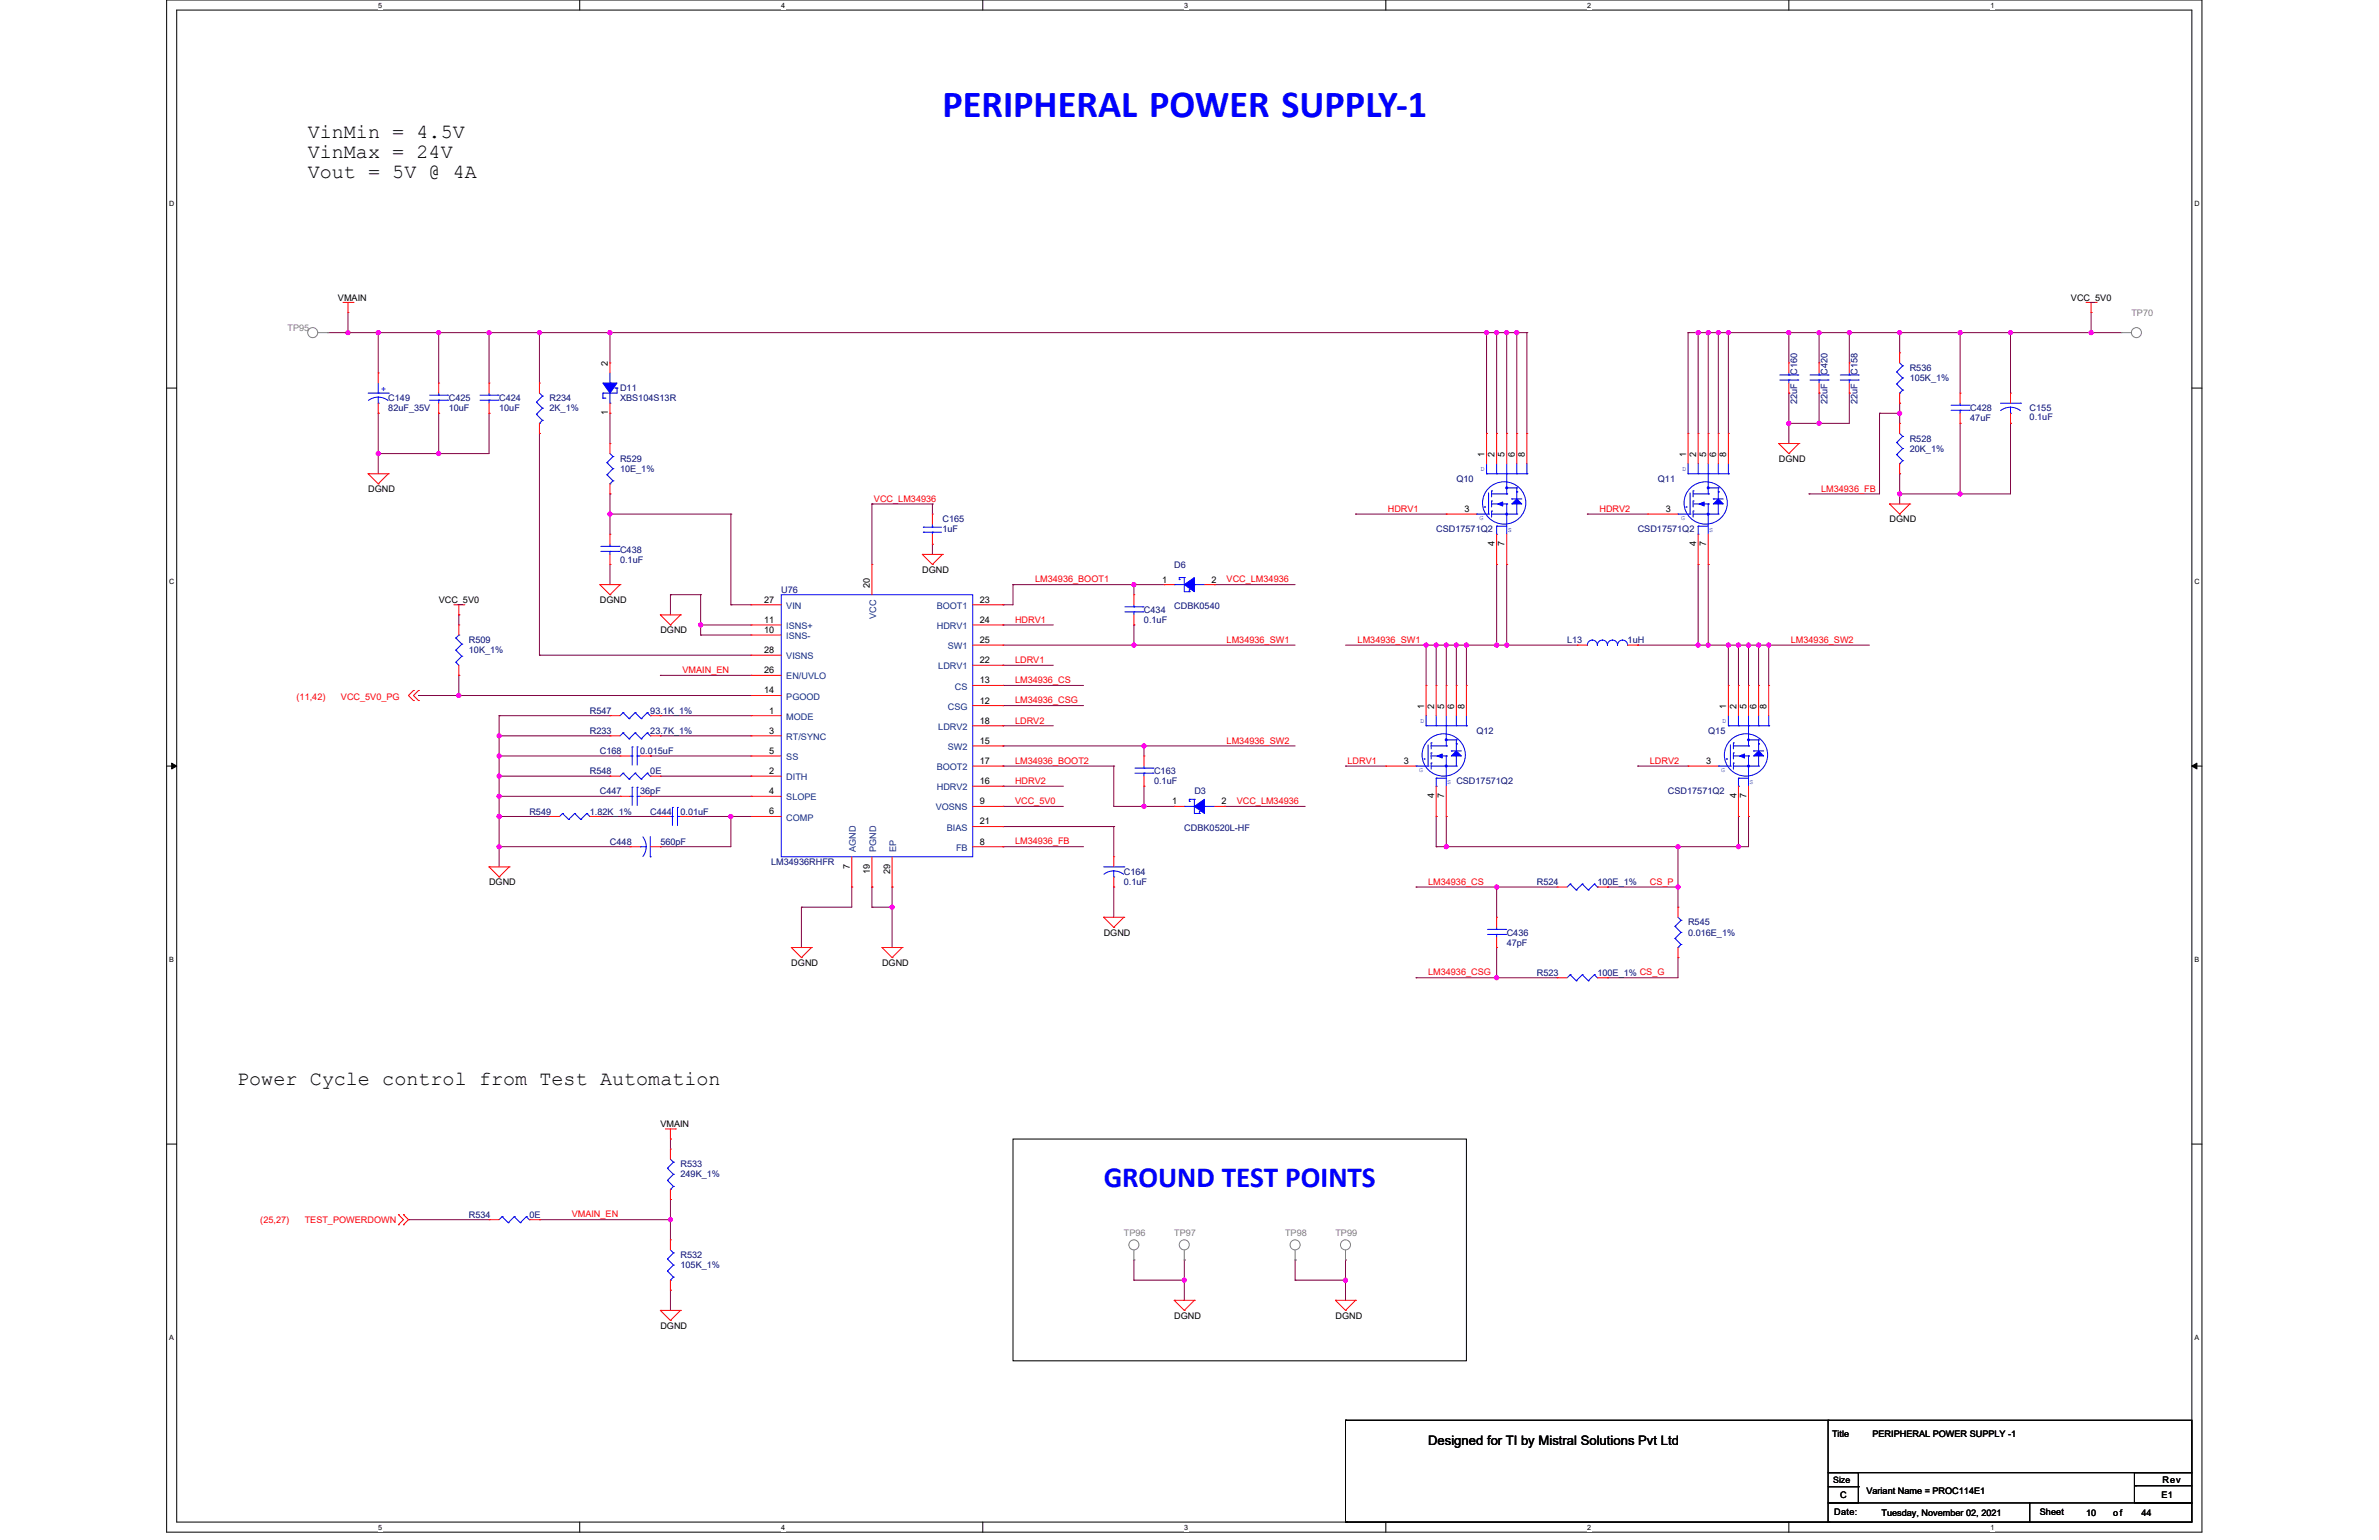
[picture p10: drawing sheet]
<svg xmlns="http://www.w3.org/2000/svg" width="432mm" height="279mm" viewBox="0 0 432 279" stroke-linecap="round" stroke-linejoin="round" font-family="sans-serif">
<defs><g id="words">
<text font-size="6.9" fill="#00f" x="171.1" y="21.2">PERIPHERAL POWER SUPPLY-1</text>
<text font-size="5.3" fill="#00f" x="200.3" y="215.4">GROUND TEST POINTS</text>
<g font-size="3.7">
<text x="55.8" y="25">VinMin = 4.5V</text>
<text x="55.8" y="28.6">VinMax = 24V</text>
<text x="55.8" y="32.3">Vout = 5V @ 4A</text>
<text x="43" y="196.9">Power Cycle control from Test Automation</text>
</g>
<text font-size="2.4" x="259.2" y="262.2">Designed for TI by Mistral Solutions Pvt Ltd</text>
<g font-size="1.6">
<text x="61.3" y="54.5">VMAIN</text>
<text x="375.9" y="54.5">VCC_5V0</text>
<text x="110.3" y="66.4" transform="rotate(-90 110.3 66.4)">2</text>
<text x="110.3" y="75.4" transform="rotate(-90 110.3 75.4)">1</text>
<text x="269.4" y="82.8" transform="rotate(-90 269.4 82.8)">1</text>
<text x="271.3" y="82.8" transform="rotate(-90 271.3 82.8)">2</text>
<text x="273.1" y="82.8" transform="rotate(-90 273.1 82.8)">5</text>
<text x="274.9" y="82.8" transform="rotate(-90 274.9 82.8)">6</text>
<text x="276.8" y="82.8" transform="rotate(-90 276.8 82.8)">8</text>
<text x="306" y="82.8" transform="rotate(-90 306 82.8)">1</text>
<text x="307.8" y="82.8" transform="rotate(-90 307.8 82.8)">2</text>
<text x="309.7" y="82.8" transform="rotate(-90 309.7 82.8)">5</text>
<text x="311.5" y="82.8" transform="rotate(-90 311.5 82.8)">6</text>
<text x="313.3" y="82.8" transform="rotate(-90 313.3 82.8)">8</text>
<text x="322.9" y="83.8">DGND</text>
<text x="66.8" y="89.3">DGND</text>
<text x="265.8" y="92.9">3</text>
<text x="302.4" y="92.9">3</text>
<text x="343" y="94.8">DGND</text>
<text x="271.3" y="99.1" transform="rotate(-90 271.3 99.1)">4</text>
<text x="273.1" y="99.1" transform="rotate(-90 273.1 99.1)">7</text>
<text x="307.8" y="99.1" transform="rotate(-90 307.8 99.1)">4</text>
<text x="309.7" y="99.1" transform="rotate(-90 309.7 99.1)">7</text>
<text x="157.9" y="106.6" transform="rotate(-90 157.9 106.6)">20</text>
<text x="167.4" y="103.9">DGND</text>
<text x="210.9" y="105.7">1</text>
<text x="219.9" y="105.7">2</text>
<text x="79.6" y="109.4">VCC_5V0</text>
<text x="108.9" y="109.4">DGND</text>
<text x="138.7" y="113">11</text>
<text x="138.7" y="109.4">27</text>
<text x="177.8" y="109.4">23</text>
<text x="177.8" y="113">24</text>
<text x="119.9" y="114.9">DGND</text>
<text x="138.7" y="114.8">10</text>
<text x="138.7" y="118.5">28</text>
<text x="177.8" y="116.7">25</text>
<text x="138.7" y="125.8">14</text>
<text x="138.7" y="122.2">26</text>
<text x="177.8" y="124">13</text>
<text x="177.8" y="120.3">22</text>
<text x="139.6" y="129.5">1</text>
<text x="177.8" y="127.6">12</text>
<text x="177.8" y="131.3">18</text>
<text x="258.5" y="128.6" transform="rotate(-90 258.5 128.6)">1</text>
<text x="260.3" y="128.6" transform="rotate(-90 260.3 128.6)">2</text>
<text x="262.1" y="128.6" transform="rotate(-90 262.1 128.6)">5</text>
<text x="264" y="128.6" transform="rotate(-90 264 128.6)">6</text>
<text x="265.8" y="128.6" transform="rotate(-90 265.8 128.6)">8</text>
<text x="313.3" y="128.6" transform="rotate(-90 313.3 128.6)">1</text>
<text x="315.2" y="128.6" transform="rotate(-90 315.2 128.6)">2</text>
<text x="317" y="128.6" transform="rotate(-90 317 128.6)">5</text>
<text x="318.8" y="128.6" transform="rotate(-90 318.8 128.6)">6</text>
<text x="320.6" y="128.6" transform="rotate(-90 320.6 128.6)">8</text>
<text x="139.6" y="133.1">3</text>
<text x="139.6" y="136.8">5</text>
<text x="177.8" y="135">15</text>
<text x="139.6" y="140.4">2</text>
<text x="177.8" y="142.3">16</text>
<text x="177.8" y="138.6">17</text>
<text x="254.8" y="138.6">3</text>
<text x="309.7" y="138.6">3</text>
<text x="139.6" y="144.1">4</text>
<text x="139.6" y="147.8">6</text>
<text x="177.8" y="149.6">21</text>
<text x="177.8" y="145.9">9</text>
<text x="212.8" y="145.9">1</text>
<text x="221.7" y="145.9">2</text>
<text x="260.3" y="144.8" transform="rotate(-90 260.3 144.8)">4</text>
<text x="262.1" y="144.8" transform="rotate(-90 262.1 144.8)">7</text>
<text x="315.2" y="144.8" transform="rotate(-90 315.2 144.8)">4</text>
<text x="317" y="144.8" transform="rotate(-90 317 144.8)">7</text>
<text x="177.8" y="153.2">8</text>
<text x="88.8" y="160.6">DGND</text>
<text x="154.2" y="157.7" transform="rotate(-90 154.2 157.7)">7</text>
<text x="157.9" y="158.6" transform="rotate(-90 157.9 158.6)">19</text>
<text x="161.5" y="158.6" transform="rotate(-90 161.5 158.6)">29</text>
<text x="200.3" y="169.7">DGND</text>
<text x="143.6" y="175.2">DGND</text>
<text x="160.1" y="175.2">DGND</text>
<text x="119.9" y="204.5">VMAIN</text>
<text x="213.1" y="239.2">DGND</text>
<text x="242.4" y="239.2">DGND</text>
<text x="119.9" y="241.1">DGND</text>
<text x="332.5" y="260.6">Title</text>
<text x="339.9" y="260.6">PERIPHERAL POWER SUPPLY -1</text>
<text x="332.7" y="269">Size</text>
<text x="392.5" y="269">Rev</text>
<text x="332.9" y="274.9">Date:</text>
<text x="334" y="271.8">C</text>
<text x="338.8" y="271">Variant Name = PROC114E1</text>
<text x="341.5" y="275.1">Tuesday, November 02, 2021</text>
<text x="370.2" y="274.9">Sheet</text>
<text x="378.6" y="275.1">10</text>
<text x="383.6" y="275.1">of</text>
<text x="388.7" y="275.1">44</text>
<text x="392.3" y="271.8">E1</text>
</g>
<g font-size="1.6" fill="#808080">
<text x="386.9" y="57.3">TP70</text>
<text x="52.2" y="60">TP95</text>
<text x="204" y="224.2">TP96</text>
<text x="213.1" y="224.2">TP97</text>
<text x="233.2" y="224.2">TP98</text>
<text x="242.4" y="224.2">TP99</text>
</g>
<text font-size="1.6" fill="#00f" x="69.2" y="71.1">+</text>
<g font-size="1.6" fill="#000080">
<text x="112.5" y="71">D11</text>
<text x="326.2" y="68" transform="rotate(-90 326.2 68)">C160</text>
<text x="331.7" y="68" transform="rotate(-90 331.7 68)">C420</text>
<text x="337.2" y="68" transform="rotate(-90 337.2 68)">C158</text>
<text x="346.6" y="67.3">R536</text>
<text x="346.6" y="69.2">105K_1%</text>
<text x="70.5" y="72.8">C149</text>
<text x="70.5" y="74.6">82uF_35V</text>
<text x="81.5" y="72.8">C425</text>
<text x="81.5" y="74.6">10uF</text>
<text x="90.6" y="72.8">C424</text>
<text x="90.6" y="74.6">10uF</text>
<text x="99.7" y="72.8">R234</text>
<text x="99.7" y="74.6">2K_1%</text>
<text x="112.5" y="72.8">XBS104S13R</text>
<text x="326.2" y="73.3" transform="rotate(-90 326.2 73.3)">22uF</text>
<text x="331.7" y="73.3" transform="rotate(-90 331.7 73.3)">22uF</text>
<text x="337.2" y="73.3" transform="rotate(-90 337.2 73.3)">22uF</text>
<text x="357.6" y="74.6">C428</text>
<text x="357.6" y="76.5">47uF</text>
<text x="368.4" y="74.6">C155</text>
<text x="368.4" y="76.3">0.1uF</text>
<text x="112.5" y="83.8">R529</text>
<text x="346.6" y="80.1">R528</text>
<text x="346.6" y="82">20K_1%</text>
<text x="112.5" y="85.6">10E_1%</text>
<text x="264.3" y="87.4">Q10</text>
<text x="300.9" y="87.4">Q11</text>
<text x="171.1" y="94.8">C165</text>
<text x="112.5" y="100.2">C438</text>
<text x="171.1" y="96.6">1uF</text>
<text x="260.7" y="96.6">CSD17571Q2</text>
<text x="297.3" y="96.6">CSD17571Q2</text>
<text x="112.5" y="102.1">0.1uF</text>
<text x="141.8" y="107.6">U76</text>
<text x="213.1" y="103">D6</text>
<text x="207.6" y="111.2">C434</text>
<text x="207.6" y="113">0.1uF</text>
<text x="213.1" y="110.5">CDBK0540</text>
<text x="85.1" y="116.7">R509</text>
<text x="85.1" y="118.5">10K_1%</text>
<text x="284.4" y="116.7">L13</text>
<text x="295.4" y="116.7">1uH</text>
<text x="107.1" y="129.5">R547</text>
<text x="118" y="129.5">93.1K_1%</text>
<text x="107.1" y="133.2">R233</text>
<text x="108.9" y="136.8">C168</text>
<text x="116.2" y="136.8">0.015uF</text>
<text x="118" y="133.2">23.7K_1%</text>
<text x="268" y="133.2">Q12</text>
<text x="310.1" y="133.2">Q15</text>
<text x="107.1" y="140.5">R548</text>
<text x="118" y="140.5">0E</text>
<text x="209.5" y="140.5">C163</text>
<text x="209.5" y="142.3">0.1uF</text>
<text x="264.3" y="142.3">CSD17571Q2</text>
<text x="96.1" y="147.8">R549</text>
<text x="107.1" y="147.8">1.82K_1%</text>
<text x="108.9" y="144.1">C447</text>
<text x="116.2" y="144.1">36pF</text>
<text x="118" y="147.8">C444</text>
<text x="123.5" y="147.8">0.01uF</text>
<text x="216.8" y="144.1">D3</text>
<text x="302.7" y="144.1">CSD17571Q2</text>
<text x="110.7" y="153.3">C448</text>
<text x="119.9" y="153.3">560pF</text>
<text x="215" y="150.7">CDBK0520L-HF</text>
<text x="140" y="156.9">LM34936RHFR</text>
<text x="204" y="158.8">C164</text>
<text x="204" y="160.6">0.1uF</text>
<text x="279" y="160.6">R524</text>
<text x="289.9" y="160.6">100E_1%</text>
<text x="306.4" y="167.9">R545</text>
<text x="273.5" y="169.7">C436</text>
<text x="273.5" y="171.6">47pF</text>
<text x="306.4" y="169.7">0.016E_1%</text>
<text x="279" y="177.1">R523</text>
<text x="289.9" y="177.1">100E_1% CS_G</text>
<text x="123.5" y="211.8">R533</text>
<text x="123.5" y="213.6">249K_1%</text>
<text x="85.1" y="220.9">R534</text>
<text x="96.1" y="220.9">0E</text>
<text x="123.5" y="228.3">R532</text>
<text x="123.5" y="230.1">105K_1%</text>
</g>
<g font-size="1.6" fill="#f00">
<text x="330.5" y="89.2">LM34936_FB</text>
<text x="158.6" y="91">VCC_LM34936</text>
<text x="251.9" y="92.9">HDRV1</text>
<text x="290.3" y="92.9">HDRV2</text>
<text x="187.9" y="105.6">LM34936_BOOT1</text>
<text x="222.6" y="105.6">VCC_LM34936</text>
<text x="184.2" y="113">HDRV1</text>
<text x="222.6" y="116.6">LM34936_SW1</text>
<text x="246.4" y="116.6">LM34936_SW1</text>
<text x="325.1" y="116.6">LM34936_SW2</text>
<text x="123.9" y="122.1">VMAIN_EN</text>
<text x="184.2" y="120.3">LDRV1</text>
<text x="184.2" y="123.9">LM34936_CS</text>
<text x="53.8" y="126.9">(11,42)</text>
<text x="61.9" y="126.9">VCC_5V0_PG</text>
<text x="184.2" y="131.3">LDRV2</text>
<text x="184.2" y="127.6">LM34936_CSG</text>
<text x="222.6" y="134.9">LM34936_SW2</text>
<text x="184.2" y="138.6">LM34936_BOOT2</text>
<text x="184.2" y="142.3">HDRV2</text>
<text x="244.6" y="138.6">LDRV1</text>
<text x="299.4" y="138.6">LDRV2</text>
<text x="184.2" y="145.9">VCC_5V0</text>
<text x="224.5" y="145.9">VCC_LM34936</text>
<text x="184.2" y="153.2">LM34936_FB</text>
<text x="259.2" y="160.5">LM34936_CS</text>
<text x="299.4" y="160.5">CS_P</text>
<text x="259.2" y="177">LM34936_CSG</text>
<text x="47.3" y="221.9">(25,27)</text>
<text x="55.3" y="221.9">TEST_POWERDOWN</text>
<text x="103.8" y="220.9">VMAIN_EN</text>
</g>
<g font-size="1.6" fill="#004080">
<text x="142.7" y="110.5">VIN</text>
<text x="159" y="112.3" transform="rotate(-90 159 112.3)">VCC</text>
<text x="170" y="110.5">BOOT1</text>
<text x="142.7" y="116">ISNS-</text>
<text x="142.7" y="114.1">ISNS+</text>
<text x="142.7" y="119.6">VISNS</text>
<text x="170" y="114.1">HDRV1</text>
<text x="172" y="117.8">SW1</text>
<text x="142.7" y="123.3">EN/UVLO</text>
<text x="170.3" y="121.4">LDRV1</text>
<text x="173.3" y="125.1">CS</text>
<text x="142.7" y="130.6">MODE</text>
<text x="142.7" y="126.9">PGOOD</text>
<text x="172" y="128.8">CSG</text>
<text x="142.7" y="134.2">RT/SYNC</text>
<text x="142.7" y="137.9">SS</text>
<text x="170.3" y="132.4">LDRV2</text>
<text x="172" y="136.1">SW2</text>
<text x="142.7" y="141.6">DITH</text>
<text x="170" y="139.7">BOOT2</text>
<text x="170" y="143.4">HDRV2</text>
<text x="142.7" y="145.2">SLOPE</text>
<text x="142.7" y="148.9">COMP</text>
<text x="169.8" y="147">VOSNS</text>
<text x="155.4" y="154.5" transform="rotate(-90 155.4 154.5)">AGND</text>
<text x="159" y="154.5" transform="rotate(-90 159 154.5)">PGND</text>
<text x="162.7" y="154.5" transform="rotate(-90 162.7 154.5)">EP</text>
<text x="171.9" y="150.7">BIAS</text>
<text x="173.5" y="154.4">FB</text>
</g>
<g font-size="1.3">
<text x="68.6" y="1.4">5</text>
<text x="141.8" y="1.4">4</text>
<text x="215" y="1.4">3</text>
<text x="288.1" y="1.4">2</text>
<text x="361.3" y="1.4">1</text>
<text x="30.7" y="37.3">D</text>
<text x="398.3" y="37.3">D</text>
<text x="30.7" y="105.9">C</text>
<text x="398.3" y="105.9">C</text>
<text x="30.7" y="174.5">B</text>
<text x="398.3" y="174.5">B</text>
<text x="30.7" y="243">A</text>
<text x="398.3" y="243">A</text>
<text x="68.6" y="277.5">5</text>
<text x="141.8" y="277.5">4</text>
<text x="215" y="277.5">3</text>
<text x="288.1" y="277.5">2</text>
<text x="361.3" y="277.5">1</text>
</g>
<g font-size="1.2" fill="#00f">
<text x="268.7" y="85.5">D</text>
<text x="305.3" y="85.5">D</text>
<text x="268.5" y="94.4">G</text>
<text x="305.1" y="94.4">G</text>
<text x="273.7" y="96.4">S</text>
<text x="310.2" y="96.4">S</text>
<text x="257.7" y="131.2">D</text>
<text x="312.6" y="131.2">D</text>
<text x="257.6" y="140.2">G</text>
<text x="262.7" y="142.2">S</text>
<text x="312.4" y="140.2">G</text>
<text x="317.6" y="142.2">S</text>
</g>
</g></defs>
<path d="M30.2 0h369.5v278h-369.5zM32.1 1.8h365.7v274.3h-365.7z" fill="none" stroke="#000" stroke-width=".18"/>
<g fill="#fff">
<path d="M68.7 .2h.7v1.4h-.7z"/>
<path d="M68.7 276.3h.7v1.5h-.7z"/>
</g>
<path d="M105.2 0v1.8M105.2 276.1v1.9" fill="none" stroke="#000" stroke-width=".18"/>
<g fill="#fff">
<path d="M141.8 .2h.7v1.4h-.7z"/>
<path d="M141.8 276.3h.7v1.5h-.7z"/>
</g>
<path d="M178.4 0v1.8M178.4 276.1v1.9" fill="none" stroke="#000" stroke-width=".18"/>
<g fill="#fff">
<path d="M215 .2h.7v1.4h-.7z"/>
<path d="M215 276.3h.7v1.5h-.7z"/>
</g>
<path d="M251.5 0v1.8M251.5 276.1v1.9" fill="none" stroke="#000" stroke-width=".18"/>
<g fill="#fff">
<path d="M288.1 .2h.7v1.4h-.7z"/>
<path d="M288.1 276.3h.7v1.5h-.7z"/>
</g>
<path d="M324.7 0v1.8M324.7 276.1v1.9" fill="none" stroke="#000" stroke-width=".18"/>
<g fill="#fff">
<path d="M361.3 .2h.7v1.4h-.7z"/>
<path d="M361.3 276.3h.7v1.5h-.7z"/>
<path d="M30.7 36.1h1v1.5h-1z"/>
<path d="M398.3 36.1h.9v1.5h-.9z"/>
<path d="M30.7 104.7h1v1.5h-1z"/>
<path d="M398.3 104.7h.9v1.5h-.9z"/>
</g>
<path d="M30.2 70.4h1.9M397.8 70.4h1.9" fill="none" stroke="#000" stroke-width=".18"/>
<g fill="#fff">
<path d="M30.7 173.3h.9v1.4h-.9z"/>
<path d="M398.3 173.3h.9v1.4h-.9z"/>
</g>
<path d="M30.2 139h1.9M31.2 138.5l.9 .5-.9 .5zM397.8 139l.9-.5v1zM397.8 139h1.9" fill="none" stroke="#000" stroke-width=".18"/>
<path d="M31.2 138.5l.9 .5-.9 .5zM397.8 139l.9-.5v1z" fill="#000"/>
<g fill="#fff">
<path d="M30.7 241.9h.9v1.4h-.9z"/>
<path d="M398.3 241.9h.9v1.4h-.9z"/>
</g>
<path d="M30.2 207.6h1.9M183.9 206.7h82.3v40.2h-82.3zM397.8 207.6h1.9" fill="none" stroke="#000" stroke-width=".18"/>
<path d="M158.3 160.9h.1M158.3 164.6h.1M158.3 160.9v3.7M161.9 160.9h.1M161.9 160.9v3.7h-3.6" fill="none" stroke="#800040" stroke-width=".18"/>
<circle cx="161.9" cy="164.6" r=".37" fill="#f0f"/>
<circle cx="161.9" cy="164.6" r=".37" fill="none" stroke="#f0f" stroke-width=".18"/>
<g fill="none" stroke="#800040" stroke-width=".18">
<path d="M158.3 91.4h.1M158.3 91.4v11M90.6 133.5h.1M90.6 133.5h20.1M118 137.2h.1M118 137.2h18.3M90.6 148.1h.1M90.6 148.1v5.5M145.5 164.6h.1M145.5 171.9h.1M145.5 164.6v7.3M154.6 160.9h.1"/>
<path d="M154.6 160.9v3.7h-9.1M161.9 171.9h.1M161.9 164.6v7.3"/>
</g>
<circle cx="90.6" cy="133.5" r=".37" fill="#f0f"/>
<circle cx="90.6" cy="133.5" r=".37" fill="none" stroke="#f0f" stroke-width=".18"/>
<path d="M63.2 56.7v3.7M63.2 60.4h.1M68.7 60.4h.1M68.7 60.4v7.3M90.6 129.8h.1M90.6 129.8h20.1M119.9 133.5h.1M119.9 129.8h.1M119.9 133.5h16.4M119.9 129.8h16.4" fill="none" stroke="#800040" stroke-width=".18"/>
<circle cx="63.2" cy="60.3" r=".37" fill="#f0f"/>
<circle cx="63.2" cy="60.3" r=".37" fill="none" stroke="#f0f" stroke-width=".18"/>
<path d="M59.5 60.4h3.7M63.2 60.4h.1M68.7 75h.1M68.7 75v7.3M79.6 60.4h.1M79.6 75h.1M79.6 60.4h9.2M79.6 60.4v9.1M79.6 75v7.3h-10.9M68.7 82.3h.1" fill="none" stroke="#800040" stroke-width=".18"/>
<circle cx="79.6" cy="82.3" r=".37" fill="#f0f"/>
<circle cx="79.6" cy="82.3" r=".37" fill="none" stroke="#f0f" stroke-width=".18"/>
<circle cx="68.6" cy="82.3" r=".37" fill="#f0f"/>
<circle cx="68.6" cy="82.3" r=".37" fill="none" stroke="#f0f" stroke-width=".18"/>
<path d="M97.9 78.6h.1M97.9 60.4h.1M97.9 60.4v9.1M97.9 78.6v40.3M97.9 60.4h12.8M68.7 82.3h.1M68.7 82.3v3.7M97.9 118.9h.1M97.9 118.9h38.4M119.9 122.5h.1M119.9 122.5h16.4" fill="none" stroke="#800040" stroke-width=".18"/>
<circle cx="97.9" cy="60.3" r=".37" fill="#f0f"/>
<circle cx="97.9" cy="60.3" r=".37" fill="none" stroke="#f0f" stroke-width=".18"/>
<g fill="none" stroke="#800040" stroke-width=".18">
<path d="M110.7 60.4h.1M110.7 75h.1M110.7 60.4v5.4M110.7 75v5.5M110.7 89.6h.1M110.7 89.6v3.7M110.7 102.4h.1M110.7 102.4v3.7M182 109.7h.1M182 117h23.8M183.9 106.1h.1M183.9 106.1v3.6h-1.9"/>
<path d="M183.9 106.1h21.9M205.8 117h.1M205.8 113.4h.1M205.8 113.4v3.6M182 153.6h.1M182 153.6h14.7"/>
</g>
<circle cx="205.8" cy="106.1" r=".37" fill="#f0f"/>
<circle cx="205.8" cy="106.1" r=".37" fill="none" stroke="#f0f" stroke-width=".18"/>
<path d="M205.8 106.1h.1M205.8 106.1v1.8M76 126.2h.1M76 126.2h7.3M182 135.3h.1M182 139h.1M182 135.3h25.6M182 139h20.2M207.6 135.3h.1M207.6 135.3v1.9M90.6 144.5h.1M90.6 144.5v3.6" fill="none" stroke="#800040" stroke-width=".18"/>
<circle cx="90.6" cy="148.1" r=".37" fill="#f0f"/>
<circle cx="90.6" cy="148.1" r=".37" fill="none" stroke="#f0f" stroke-width=".18"/>
<g fill="none" stroke="#800040" stroke-width=".18">
<path d="M110.7 93.3h.1M110.7 93.3h22M182 113.4h.1M182 113.4h9.2M182 120.7h.1M182 131.7h.1M182 120.7h9.2M182 131.7h9.2M182 150h.1M182 146.3h.1M182 142.6h.1M182 150h20.2"/>
<path d="M182 146.3h11M182 142.6h11M202.2 150h.1M202.2 150v5.4M202.2 160.9h.1M202.2 160.9v5.5"/>
</g>
<circle cx="110.7" cy="93.3" r=".37" fill="#f0f"/>
<circle cx="110.7" cy="93.3" r=".37" fill="none" stroke="#f0f" stroke-width=".18"/>
<path d="M110.7 93.3h.1M110.7 93.3v3.6M132.7 93.3h.1M132.7 93.3v16.4M127.2 113.4h.1M127.2 115.2h.1M127.2 107.9h.1M127.2 113.4h9.1M127.2 107.9v7.3M127.2 115.2h9.1M132.7 109.7h.1M132.7 109.7h3.6" fill="none" stroke="#800040" stroke-width=".18"/>
<circle cx="127.2" cy="113.4" r=".37" fill="#f0f"/>
<circle cx="127.2" cy="113.4" r=".37" fill="none" stroke="#f0f" stroke-width=".18"/>
<path d="M121.7 107.9h.1M121.7 107.9h5.5M121.7 107.9v3.7M182 124.4h.1M182 128h.1M182 124.4h14.7M182 128h14.7M90.6 144.5h.1M90.6 144.5h21.9" fill="none" stroke="#800040" stroke-width=".18"/>
<circle cx="90.6" cy="144.5" r=".37" fill="#f0f"/>
<circle cx="90.6" cy="144.5" r=".37" fill="none" stroke="#f0f" stroke-width=".18"/>
<path d="M90.6 140.8h.1M90.6 148.1h.1M90.6 140.8v3.7M90.6 148.1h9.1M118 144.5h.1M118 144.5h18.3M125.3 148.1h.1M125.3 148.1h7.4M132.7 148.1h.1M132.7 148.1v5.5" fill="none" stroke="#800040" stroke-width=".18"/>
<circle cx="132.7" cy="148.1" r=".37" fill="#f0f"/>
<circle cx="132.7" cy="148.1" r=".37" fill="none" stroke="#f0f" stroke-width=".18"/>
<path d="M90.6 137.2h.1M90.6 137.2v3.6M119.9 153.6h.1M119.9 153.6h12.8M132.7 148.1h.1M132.7 148.1h3.6" fill="none" stroke="#800040" stroke-width=".18"/>
<circle cx="90.6" cy="140.8" r=".37" fill="#f0f"/>
<circle cx="90.6" cy="140.8" r=".37" fill="none" stroke="#f0f" stroke-width=".18"/>
<circle cx="90.6" cy="137.2" r=".37" fill="#f0f"/>
<circle cx="90.6" cy="137.2" r=".37" fill="none" stroke="#f0f" stroke-width=".18"/>
<g fill="none" stroke="#800040" stroke-width=".18">
<path d="M158.3 91.4h.1M158.3 91.4h10.9M169.2 98.8h.1M169.2 91.4h.1M169.2 91.4v1.9M169.2 98.8v1.8M90.6 137.2h.1M90.6 133.5h.1M90.6 129.8h.1M90.6 137.2h21.9M90.6 129.8v7.4M202.2 139h.1"/>
<path d="M202.2 139v7.3h10.9M90.6 140.8h20.1M110.7 140.8h.1M207.6 146.3h.1M207.6 142.6h.1M207.6 142.6v3.7M213.1 146.3h.1"/>
</g>
<circle cx="207.6" cy="146.3" r=".37" fill="#f0f"/>
<circle cx="207.6" cy="146.3" r=".37" fill="none" stroke="#f0f" stroke-width=".18"/>
<path d="M83.3 111.6h.1M83.3 111.6v1.8M205.8 106.1h.1M205.8 106.1h5.5M220.4 106.1h.1M220.4 106.1h14.7M83.3 122.5h.1M83.3 126.2h.1M83.3 122.5v3.7M83.3 126.2h53M222.3 146.3h.1M222.3 146.3h14.6" fill="none" stroke="#800040" stroke-width=".18"/>
<circle cx="83.3" cy="126.2" r=".37" fill="#f0f"/>
<circle cx="83.3" cy="126.2" r=".37" fill="none" stroke="#f0f" stroke-width=".18"/>
<path d="M90.6 153.6h.1M90.6 153.6h23.8M108.9 148.1h.1M108.9 148.1h11" fill="none" stroke="#800040" stroke-width=".18"/>
<circle cx="90.6" cy="153.6" r=".37" fill="#f0f"/>
<circle cx="90.6" cy="153.6" r=".37" fill="none" stroke="#f0f" stroke-width=".18"/>
<path d="M207.6 135.3h.1M207.6 135.3h27.5M90.6 153.6h.1M90.6 153.6v3.7" fill="none" stroke="#800040" stroke-width=".18"/>
<circle cx="207.6" cy="135.3" r=".37" fill="#f0f"/>
<circle cx="207.6" cy="135.3" r=".37" fill="none" stroke="#f0f" stroke-width=".18"/>
<path d="M68.7 60.4h.1M68.7 60.4h10.9" fill="none" stroke="#800040" stroke-width=".18"/>
<circle cx="79.6" cy="60.3" r=".37" fill="#f0f"/>
<circle cx="79.6" cy="60.3" r=".37" fill="none" stroke="#f0f" stroke-width=".18"/>
<circle cx="68.6" cy="60.3" r=".37" fill="#f0f"/>
<circle cx="68.6" cy="60.3" r=".37" fill="none" stroke="#f0f" stroke-width=".18"/>
<path d="M379.5 56.7h.1M379.5 56.7v3.7M344.8 60.4h.1M344.8 60.4h11" fill="none" stroke="#800040" stroke-width=".18"/>
<circle cx="344.8" cy="60.3" r=".37" fill="#f0f"/>
<circle cx="344.8" cy="60.3" r=".37" fill="none" stroke="#f0f" stroke-width=".18"/>
<g fill="none" stroke="#800040" stroke-width=".18">
<path d="M324.7 71.3h.1M324.7 76.8h.1M324.7 71.3v5.5M330.2 71.3h.1M330.2 71.3v5.5h-5.5M335.7 71.3h.1M335.7 71.3v5.5M246 93.3h.1M246 93.3h16.5M288.1 93.3h.1M288.1 93.3h11M244.2 139h.1"/>
<path d="M244.2 139h7.3M297.2 139h.1M297.2 139h9.2"/>
</g>
<circle cx="324.7" cy="76.8" r=".37" fill="#f0f"/>
<circle cx="324.7" cy="76.8" r=".37" fill="none" stroke="#f0f" stroke-width=".18"/>
<path d="M324.7 60.4h.1M324.7 60.4v5.4M324.7 60.4h11M330.2 60.4h.1M330.2 60.4v5.4M335.7 60.4h.1M335.7 60.4v5.4" fill="none" stroke="#800040" stroke-width=".18"/>
<circle cx="335.7" cy="60.3" r=".37" fill="#f0f"/>
<circle cx="335.7" cy="60.3" r=".37" fill="none" stroke="#f0f" stroke-width=".18"/>
<circle cx="330.2" cy="60.3" r=".37" fill="#f0f"/>
<circle cx="330.2" cy="60.3" r=".37" fill="none" stroke="#f0f" stroke-width=".18"/>
<path d="M355.8 60.4h.1M355.8 60.4v10.9" fill="none" stroke="#800040" stroke-width=".18"/>
<circle cx="355.8" cy="60.3" r=".37" fill="#f0f"/>
<circle cx="355.8" cy="60.3" r=".37" fill="none" stroke="#f0f" stroke-width=".18"/>
<path d="M341.1 75h3.7M344.8 73.2h.1M344.8 60.4h.1M344.8 75h.1M344.8 60.4v3.6M344.8 73.2v1.8M355.8 76.8h.1M355.8 76.8v12.8M344.8 86h.1M344.8 86v3.6" fill="none" stroke="#800040" stroke-width=".18"/>
<circle cx="344.8" cy="75" r=".37" fill="#f0f"/>
<circle cx="344.8" cy="75" r=".37" fill="none" stroke="#f0f" stroke-width=".18"/>
<path d="M324.7 76.8h.1M324.7 76.8v3.7M330.2 76.8h.1M330.2 76.8h5.5M341.1 75h.1M341.1 75v14.6h-12.8M344.8 75h.1M344.8 75v1.8M328.3 89.6h.1" fill="none" stroke="#800040" stroke-width=".18"/>
<circle cx="330.2" cy="76.8" r=".37" fill="#f0f"/>
<circle cx="330.2" cy="76.8" r=".37" fill="none" stroke="#f0f" stroke-width=".18"/>
<path d="M344.8 89.6h.1M344.8 89.6v1.8M271.6 117h.1M271.6 102.4h.1M271.6 117h1.9M271.6 102.4v14.6M297.2 117h.1M297.2 117h11" fill="none" stroke="#800040" stroke-width=".18"/>
<circle cx="271.6" cy="117" r=".37" fill="#f0f"/>
<circle cx="271.6" cy="117" r=".37" fill="none" stroke="#f0f" stroke-width=".18"/>
<path d="M273.5 102.4h.1M273.5 102.4v14.6" fill="none" stroke="#800040" stroke-width=".18"/>
<circle cx="273.5" cy="117" r=".37" fill="#f0f"/>
<circle cx="273.5" cy="117" r=".37" fill="none" stroke="#f0f" stroke-width=".18"/>
<path d="M273.5 117h.1M273.5 117h12.8M308.2 102.4h.1M308.2 117h.1M308.2 117h1.9M308.2 102.4v14.6" fill="none" stroke="#800040" stroke-width=".18"/>
<circle cx="310" cy="117" r=".37" fill="#f0f"/>
<circle cx="310" cy="117" r=".37" fill="none" stroke="#f0f" stroke-width=".18"/>
<circle cx="308.2" cy="117" r=".37" fill="#f0f"/>
<circle cx="308.2" cy="117" r=".37" fill="none" stroke="#f0f" stroke-width=".18"/>
<path d="M262.5 117h.1M262.5 117h1.8M262.5 117v7.4M264.3 117h.1M310.1 102.4h.1M310.1 102.4v14.6h3.6M313.7 117h.1" fill="none" stroke="#800040" stroke-width=".18"/>
<circle cx="262.5" cy="117" r=".37" fill="#f0f"/>
<circle cx="262.5" cy="117" r=".37" fill="none" stroke="#f0f" stroke-width=".18"/>
<circle cx="264.3" cy="117" r=".37" fill="#f0f"/>
<circle cx="264.3" cy="117" r=".37" fill="none" stroke="#f0f" stroke-width=".18"/>
<path d="M313.7 117h.1M313.7 117v7.4" fill="none" stroke="#800040" stroke-width=".18"/>
<circle cx="313.7" cy="117" r=".37" fill="#f0f"/>
<circle cx="313.7" cy="117" r=".37" fill="none" stroke="#f0f" stroke-width=".18"/>
<path d="M313.7 117h.1M313.7 117h1.8M315.5 117h.1M315.5 117v7.4" fill="none" stroke="#800040" stroke-width=".18"/>
<circle cx="315.5" cy="117" r=".37" fill="#f0f"/>
<circle cx="315.5" cy="117" r=".37" fill="none" stroke="#f0f" stroke-width=".18"/>
<path d="M315.5 117h.1M315.5 117h1.9M317.4 117h.1M317.4 117v7.4" fill="none" stroke="#800040" stroke-width=".18"/>
<circle cx="317.4" cy="117" r=".37" fill="#f0f"/>
<circle cx="317.4" cy="117" r=".37" fill="none" stroke="#f0f" stroke-width=".18"/>
<path d="M317.4 117h.1M317.4 117h1.8M319.2 117h.1M319.2 117v7.4" fill="none" stroke="#800040" stroke-width=".18"/>
<circle cx="319.2" cy="117" r=".37" fill="#f0f"/>
<circle cx="319.2" cy="117" r=".37" fill="none" stroke="#f0f" stroke-width=".18"/>
<path d="M319.2 117h.1M319.2 117h20.1M321 117h.1M321 117v7.4" fill="none" stroke="#800040" stroke-width=".18"/>
<circle cx="321" cy="117" r=".37" fill="#f0f"/>
<circle cx="321" cy="117" r=".37" fill="none" stroke="#f0f" stroke-width=".18"/>
<path d="M275.3 60.4h.1M275.3 60.4v18.2M277.1 60.4h.1M277.1 60.4v18.2" fill="none" stroke="#800040" stroke-width=".18"/>
<circle cx="275.3" cy="60.3" r=".37" fill="#f0f"/>
<circle cx="275.3" cy="60.3" r=".37" fill="none" stroke="#f0f" stroke-width=".18"/>
<path d="M273.5 60.4h.1M273.5 60.4v18.2M275.3 60.4h.1M275.3 60.4h1.8" fill="none" stroke="#800040" stroke-width=".18"/>
<circle cx="273.5" cy="60.3" r=".37" fill="#f0f"/>
<circle cx="273.5" cy="60.3" r=".37" fill="none" stroke="#f0f" stroke-width=".18"/>
<path d="M271.6 60.4h.1M271.6 60.4v18.2M273.5 60.4h.1M273.5 60.4h1.8" fill="none" stroke="#800040" stroke-width=".18"/>
<circle cx="271.6" cy="60.3" r=".37" fill="#f0f"/>
<circle cx="271.6" cy="60.3" r=".37" fill="none" stroke="#f0f" stroke-width=".18"/>
<path d="M269.8 60.4h.1M269.8 60.4h3.7M269.8 60.4v18.2M271.6 60.4h.1M306.4 60.4h.1M306.4 60.4h3.7M306.4 60.4v18.2M308.2 60.4h.1M308.2 60.4v18.2" fill="none" stroke="#800040" stroke-width=".18"/>
<circle cx="310" cy="60.3" r=".37" fill="#f0f"/>
<circle cx="310" cy="60.3" r=".37" fill="none" stroke="#f0f" stroke-width=".18"/>
<circle cx="308.2" cy="60.3" r=".37" fill="#f0f"/>
<circle cx="308.2" cy="60.3" r=".37" fill="none" stroke="#f0f" stroke-width=".18"/>
<path d="M310.1 60.4h.1M310.1 60.4v18.2M310.1 60.4h1.8M311.9 60.4h.1M311.9 60.4v18.2" fill="none" stroke="#800040" stroke-width=".18"/>
<circle cx="311.9" cy="60.3" r=".37" fill="#f0f"/>
<circle cx="311.9" cy="60.3" r=".37" fill="none" stroke="#f0f" stroke-width=".18"/>
<path d="M311.9 60.4h.1M311.9 60.4h1.8M313.7 60.4h.1M313.7 60.4v18.2" fill="none" stroke="#800040" stroke-width=".18"/>
<circle cx="313.7" cy="60.3" r=".37" fill="#f0f"/>
<circle cx="313.7" cy="60.3" r=".37" fill="none" stroke="#f0f" stroke-width=".18"/>
<path d="M313.7 60.4h.1M313.7 60.4h11" fill="none" stroke="#800040" stroke-width=".18"/>
<circle cx="324.7" cy="60.3" r=".37" fill="#f0f"/>
<circle cx="324.7" cy="60.3" r=".37" fill="none" stroke="#f0f" stroke-width=".18"/>
<path d="M260.7 153.6h.1M260.7 153.6h43.9M262.5 153.6h.1M317.4 148.1h.1M317.4 148.1v5.5" fill="none" stroke="#800040" stroke-width=".18"/>
<circle cx="262.5" cy="153.6" r=".37" fill="#f0f"/>
<circle cx="262.5" cy="153.6" r=".37" fill="none" stroke="#f0f" stroke-width=".18"/>
<path d="M304.6 153.6h.1M304.6 153.6v7.3M315.5 148.1h.1M315.5 153.6h.1M315.5 148.1v5.5M315.5 153.6h1.9" fill="none" stroke="#800040" stroke-width=".18"/>
<circle cx="304.6" cy="160.9" r=".37" fill="#f0f"/>
<circle cx="304.6" cy="160.9" r=".37" fill="none" stroke="#f0f" stroke-width=".18"/>
<path d="M304.6 153.6h.1M304.6 153.6h10.9" fill="none" stroke="#800040" stroke-width=".18"/>
<circle cx="315.5" cy="153.6" r=".37" fill="#f0f"/>
<circle cx="315.5" cy="153.6" r=".37" fill="none" stroke="#f0f" stroke-width=".18"/>
<circle cx="304.6" cy="153.6" r=".37" fill="#f0f"/>
<circle cx="304.6" cy="153.6" r=".37" fill="none" stroke="#f0f" stroke-width=".18"/>
<path d="M257 160.9h.1M257 160.9h25.6M271.6 160.9h.1M271.6 171.9h.1M271.6 177.4h.1M271.6 171.9v5.5M271.6 177.4h11M291.8 160.9h.1M291.8 177.4h.1M291.8 160.9h12.8M304.6 173.7h.1M304.6 173.7v3.7h-12.8" fill="none" stroke="#800040" stroke-width=".18"/>
<circle cx="271.6" cy="160.9" r=".37" fill="#f0f"/>
<circle cx="271.6" cy="160.9" r=".37" fill="none" stroke="#f0f" stroke-width=".18"/>
<path d="M257 177.4h.1M257 177.4h14.6" fill="none" stroke="#800040" stroke-width=".18"/>
<circle cx="271.6" cy="177.4" r=".37" fill="#f0f"/>
<circle cx="271.6" cy="177.4" r=".37" fill="none" stroke="#f0f" stroke-width=".18"/>
<path d="M110.7 60.4h.1M110.7 60.4h159.1M304.6 160.9h.1M304.6 160.9v3.7" fill="none" stroke="#800040" stroke-width=".18"/>
<circle cx="269.8" cy="60.3" r=".37" fill="#f0f"/>
<circle cx="269.8" cy="60.3" r=".37" fill="none" stroke="#f0f" stroke-width=".18"/>
<circle cx="110.7" cy="60.3" r=".37" fill="#f0f"/>
<circle cx="110.7" cy="60.3" r=".37" fill="none" stroke="#f0f" stroke-width=".18"/>
<path d="M97.9 221.3h.1M97.9 221.3h23.8" fill="none" stroke="#800040" stroke-width=".18"/>
<circle cx="121.7" cy="221.3" r=".37" fill="#f0f"/>
<circle cx="121.7" cy="221.3" r=".37" fill="none" stroke="#f0f" stroke-width=".18"/>
<g fill="none" stroke="#800040" stroke-width=".18">
<path d="M335.7 60.4h.1M335.7 60.4h9.1M355.8 60.4h.1M355.8 60.4h9.1M379.5 60.4h.1M379.5 60.4h5.5M344.8 89.6h.1M344.8 89.6h20.1M355.8 89.6h.1M121.7 217.6h.1M121.7 206.7h.1M121.7 206.7v1.8"/>
<path d="M121.7 217.6v7.3M74.1 221.3h.1M74.1 221.3h14.7M121.7 234.1h.1M121.7 221.3h.1M121.7 234.1v3.6"/>
</g>
<circle cx="355.8" cy="89.6" r=".37" fill="#f0f"/>
<circle cx="355.8" cy="89.6" r=".37" fill="none" stroke="#f0f" stroke-width=".18"/>
<circle cx="344.8" cy="89.6" r=".37" fill="#f0f"/>
<circle cx="344.8" cy="89.6" r=".37" fill="none" stroke="#f0f" stroke-width=".18"/>
<path d="M364.9 60.4h.1M364.9 60.4v10.9" fill="none" stroke="#800040" stroke-width=".18"/>
<circle cx="364.9" cy="60.3" r=".37" fill="#f0f"/>
<circle cx="364.9" cy="60.3" r=".37" fill="none" stroke="#f0f" stroke-width=".18"/>
<path d="M364.9 60.4h.1M364.9 60.4h14.6" fill="none" stroke="#800040" stroke-width=".18"/>
<circle cx="379.5" cy="60.3" r=".37" fill="#f0f"/>
<circle cx="379.5" cy="60.3" r=".37" fill="none" stroke="#f0f" stroke-width=".18"/>
<path d="M88.8 60.4h.1M88.8 60.4v9.1M88.8 60.4h9.1M364.9 76.8h.1M364.9 76.8v12.8" fill="none" stroke="#800040" stroke-width=".18"/>
<circle cx="88.8" cy="60.3" r=".37" fill="#f0f"/>
<circle cx="88.8" cy="60.3" r=".37" fill="none" stroke="#f0f" stroke-width=".18"/>
<path d="M88.8 75h.1M88.8 75v7.3h-9.2M79.6 82.3h.1M205.8 117h.1M205.8 117h29.3M271.6 160.9h.1M271.6 160.9v5.5" fill="none" stroke="#800040" stroke-width=".18"/>
<circle cx="205.8" cy="117" r=".37" fill="#f0f"/>
<circle cx="205.8" cy="117" r=".37" fill="none" stroke="#f0f" stroke-width=".18"/>
<path d="M244.2 117h14.6M258.8 117h.1M258.8 117v7.4M119.9 140.8h16.4M136.3 140.8h.1M260.7 148.1h.1M260.7 148.1v5.5M262.5 148.1h.1M262.5 148.1v5.5" fill="none" stroke="#800040" stroke-width=".18"/>
<circle cx="258.8" cy="117" r=".37" fill="#f0f"/>
<circle cx="258.8" cy="117" r=".37" fill="none" stroke="#f0f" stroke-width=".18"/>
<path d="M258.8 117h1.9M260.7 117h.1M260.7 117v7.4" fill="none" stroke="#800040" stroke-width=".18"/>
<circle cx="260.7" cy="117" r=".37" fill="#f0f"/>
<circle cx="260.7" cy="117" r=".37" fill="none" stroke="#f0f" stroke-width=".18"/>
<path d="M260.7 117h1.8M262.5 117h.1M264.3 117h.1M264.3 117h1.9M264.3 117v7.4M266.2 117h.1M266.2 117v7.4" fill="none" stroke="#800040" stroke-width=".18"/>
<circle cx="266.2" cy="117" r=".37" fill="#f0f"/>
<circle cx="266.2" cy="117" r=".37" fill="none" stroke="#f0f" stroke-width=".18"/>
<path d="M63.2 60.4h5.5M68.7 60.4h.1M266.2 117h5.4M271.6 117h.1M205.8 228.6h.1M205.8 232.3h.1M205.8 228.6v3.7M205.8 232.3h9.2M215 228.6h.1M215 232.3h.1M215 228.6v7.3" fill="none" stroke="#800040" stroke-width=".18"/>
<circle cx="214.9" cy="232.3" r=".37" fill="#f0f"/>
<circle cx="214.9" cy="232.3" r=".37" fill="none" stroke="#f0f" stroke-width=".18"/>
<path d="M235.1 228.6h.1M235.1 232.3h.1M235.1 228.6v3.7M235.1 232.3h9.1" fill="none" stroke="#800040" stroke-width=".18"/>
<circle cx="244.2" cy="232.3" r=".37" fill="#f0f"/>
<circle cx="244.2" cy="232.3" r=".37" fill="none" stroke="#f0f" stroke-width=".18"/>
<path d="M244.2 228.6h.1M244.2 232.3h.1M244.2 228.6v7.3" fill="none" stroke="#800040" stroke-width=".18"/>
<g fill="none" stroke="#f00" stroke-width=".18">
<path d="M62.2 54.9h1.9M63.2 56.7h.1M63.2 54.9v1.8M64.1 54.9h.1M378.6 54.9h1.9M379.5 56.7h.1M379.5 54.9v1.8M380.5 54.9h.1M66.8 86h.1M66.8 86h3.7M66.8 86l1.9 1.8M68.7 87.8h.1"/>
<path d="M70.5 86h.1M70.5 86l-1.8 1.8M322.9 80.5h.1M322.9 80.5h3.6M322.9 80.5l1.8 1.8M324.7 82.3h.1M326.5 80.5h.1M326.5 80.5l-1.8 1.8M343 91.4h.1M343 91.4h3.6M343 91.4l1.8 1.9M344.8 93.3h.1"/>
<path d="M346.6 91.4h.1M346.6 91.4l-1.8 1.9M82.4 109.7h1.8M83.3 111.6h.1M83.3 109.7v1.9M84.2 109.7h.1M108.9 106.1h.1M108.9 106.1h3.6M108.9 106.1l1.8 1.8M110.7 107.9h.1M112.5 106.1h.1M112.5 106.1l-1.8 1.8"/>
<path d="M119.9 111.6h.1M119.9 111.6h3.6M119.9 111.6l1.8 1.8M121.7 113.4h.1M123.5 111.6h.1M123.5 111.6l-1.8 1.8M167.4 100.6h.1M167.4 100.6h3.7M167.4 100.6l1.8 1.8M169.2 102.4h.1M171.1 100.6h.1M171.1 100.6l-1.9 1.8"/>
<path d="M75.1 125.3h.1M75.1 127.1h.1M75.1 125.3l-1 .9 1 .9M76 125.3h.1M76 127.1h.1M76 125.3l-.9 .9 .9 .9M88.8 157.3h.1M88.8 157.3h3.6M88.8 157.3l1.8 1.8M90.6 159.1h.1M92.4 157.3h.1M92.4 157.3l-1.8 1.8"/>
<path d="M143.6 171.9h.1M143.6 171.9h3.7M143.6 171.9l1.9 1.8M145.5 173.7h.1M147.3 171.9h.1M147.3 171.9l-1.8 1.8M160.1 171.9h.1M160.1 171.9h3.6M160.1 171.9l1.8 1.8M161.9 173.7h.1M163.7 171.9h.1M163.7 171.9l-1.8 1.8"/>
<path d="M200.3 166.4h.1M200.3 166.4h3.7M200.3 166.4l1.9 1.8M202.2 168.2h.1M204 166.4h.1M204 166.4l-1.8 1.8M120.8 204.8h1.8M121.7 206.7h.1M121.7 204.8v1.9M122.6 204.8h.1M72.3 222.2h.1M72.3 220.4h.1"/>
<path d="M72.3 220.4l.9 .9-.9 .9M73.2 220.4h.1M73.2 222.2h.1M73.2 220.4l.9 .9-.9 .9M119.9 237.7h.1M119.9 237.7h3.6M119.9 237.7l1.8 1.9M121.7 239.6h.1M123.5 237.7h.1M123.5 237.7l-1.8 1.9M213.1 235.9h.1M213.1 235.9h3.7"/>
<path d="M213.1 235.9l1.9 1.8M215 237.7h.1M216.8 235.9h.1M216.8 235.9l-1.8 1.8M242.4 235.9h.1M242.4 235.9h3.6M242.4 235.9l1.8 1.8M244.2 237.7h.1M246 235.9h.1M246 235.9l-1.8 1.8"/>
</g>
<g fill="none" stroke="#000" stroke-width=".18">
<path d="M244.2 257.7h.1M244.2 257.7h87.8M244.2 257.7v18.4M331.8 257.7h66v9.5h-66zM244.2 276.1h.1M244.4 276.1h.1M244.4 276.1h87.8M331.8 267.2h5.5v5.5h-5.5zM331.8 272.7h36.6v3.4h-36.6zM331.8 269.7h5.5M337.3 269.7h.1M368.4 272.7h29.4v3.4h-29.4z"/>
<path d="M387.4 267.2h10.4v5.5h-10.4zM387.6 269.6h.1M387.6 269.6h10.2"/>
</g>
<g fill="none" stroke="#00f" stroke-width=".18">
<path d="M311.9 139h.1M311.9 139h2.2M313.3 137.7h.1M313.7 131.7h.1M313.7 129.8v1.9M313.7 131.7h7.3M314.6 134.8h.1M314.6 139h4.6M314.6 137.2h2.8M314.6 134.8v1.1M315.5 131.7h.1M315.5 129.8v1.9"/>
<path d="M317.4 131.7h.1M317.4 137.2h.1M317.4 135.3h.1M317.4 129.8v5.5M317.4 134.2h1.8M319.2 131.7h.1M319.2 134.2h.1M319.2 139h.1M319.2 129.8v1.9M321 131.7h.1M321 129.8v1.9"/>
</g>
<circle cx="317.4" cy="139" r=".18" fill="#00f"/>
<g fill="none" stroke="#00f" stroke-width=".18">
<path d="M314.6 138.4h.1M314.6 138.4v1.1M314.6 135.3h2.8M317.4 137.2h.1M317.4 135.3h.1M317.4 137.2v5.4"/>
<circle cx="317.4" cy="139" r=".18"/>
</g>
<circle cx="317.4" cy="134.2" r=".18" fill="#00f"/>
<g fill="none" stroke="#00f" stroke-width=".18">
<path d="M314.6 136.6h.1M314.6 136.6v1.1M319.2 135h.1M319.2 134.2v.8"/>
<circle cx="317.4" cy="134.2" r=".18"/>
</g>
<path d="M315.7 137.2l.9-.4v.7z" fill="#00f"/>
<g fill="none" stroke="#00f" stroke-width=".18">
<path d="M314.1 139h.1M314.1 135.1v3.9M315.7 137.2l.9-.4v.7zM319.2 135h.1M319.2 135v4M315.5 142.6h.1M315.5 141.2h.1M315.5 141.2v1.4M315.5 141.2h1.9"/>
<circle cx="316.9" cy="137" r="3.9"/>
</g>
<path d="M318.3 137.2l.9-1 .9 1z" fill="#00f"/>
<g fill="none" stroke="#00f" stroke-width=".18">
<path d="M78 72.6h3.3M78 71.7h3.3M79.6 71.7h.1M79.6 72.6h.1M79.6 71.3v.4M79.6 72.6v.6M81.3 72.6h.1M81.3 71.7h.1M87.1 72.6h3.3M87.1 71.7h3.3M88.8 71.7h.1M88.8 72.6h.1"/>
<path d="M88.8 71.3v.4M88.8 72.6v.6M90.4 72.6h.1M90.4 71.7h.1M110.2 83.9h.1M110.2 86.1h.1M110.2 83.9l1.1 1.1M110.2 86.1l1.1 1.1M110.7 87.8h.1M110.7 82.3l.6 .5M111.3 82.8h.1M111.3 85h.1"/>
<path d="M111.3 87.2h.1M111.3 82.8l-1.1 1.1M111.3 85l-1.1 1.1M111.3 87.2l-.6 .6M141.8 107.9h34.7v47.5h-34.7zM204.2 111h3.3M204.2 110.1h3.3M205.8 110.1h.1M205.8 111h.1M205.8 109.7v.4M205.8 111v.6M207.5 111h.1"/>
<path d="M207.5 110.1h.1M213.1 106.1h.1M213.1 106.1h1.9M214 104.8h.1M214 104.8h1M215 104.8h.1M215 104.8v2.6h.9M215.9 107.4h.1M216.8 106.1h.1M216.8 106.1h1.8M288.1 117a.91 .91 0 0 1 .9-.9 .91 .91 0 0 1 .9 .9M289.9 117a.91 .91 0 0 1 1-.9h-.1a.91 .91 0 0 1 1 .9 .91 .91 0 0 1 .9-.9 .91 .91 0 0 1 .9 .9 .91 .91 0 0 1 .9-.9 .91 .91 0 0 1 .9 .9"/>
<path d="M113.1 133h.1M113.1 133l-.6 .5M113.1 133l1.1 1M114.2 134h.1M114.4 137.2h.3M114.7 137.2h.1M114.7 135.5h.1M114.7 135.5v3.3M115.3 133h.1M115.3 133l-1.1 1M115.3 133l1.1 1M115.7 135.5h.1"/>
<path d="M115.7 137.2h.1M115.7 137.2h.5M115.7 135.5v3.3M116.4 134h.1M117.5 133h.1M117.5 133l-1.1 1M117.5 133l.5 .5M118 133.5h.1M318.3 137.2l.9-1 .9 1zM318.3 136.2h.1M318.3 136.2h1.8M102.1 147.6h.1"/>
<path d="M102.1 147.6l-.5 .5M102.1 147.6l1.1 1.1M103.2 148.7h.1M104.3 147.6h.1M104.3 147.6l-1.1 1.1M104.3 147.6l1.1 1.1M105.4 148.7h.1M106.5 147.6h.1M106.5 147.6l-1.1 1.1M106.5 147.6l.6 .5M107.1 148.1h.1M113.1 140.3h.1"/>
<path d="M113.1 140.3l-.6 .5M113.1 140.3l1.1 1.1M114.2 141.4h.1M115.3 140.3h.1M115.3 140.3l-1.1 1.1M115.3 140.3l1.1 1.1M116.4 141.4h.1M117.5 140.3h.1M117.5 140.3l-1.1 1.1M117.5 140.3l.5 .5M118 140.8h.1M121.7 148.1h.4"/>
<path d="M122.1 148.1h.1M122.1 146.5h.1M122.1 146.5v3.3M123 146.5h.1M123 148.1h.1M123 148.1h.5M123 146.5v3.3M200.3 157.3h3.7M202.2 159.1h.1M202.2 158l1.1 .2 .6 .4M202.2 158l-.8 .1-1 .5M202.2 158v1.1"/>
<path d="M204 157.3h.1M270 169.5h3.3M270 168.6h3.3M271.6 168.6h.1M271.6 169.5h.1M271.6 168.2v.4M271.6 169.5v.6M273.3 169.5h.1M273.3 168.6h.1M304 168.1h.1M304 170.3h.1M304 168.1l1.1 1.1"/>
<path d="M304 170.3l1.1 1.1M304.6 171.9h.1M304.6 166.4l.5 .6M305.1 167h.1M305.1 169.2h.1M305.1 171.4h.1M305.1 167l-1.1 1.1M305.1 169.2l-1.1 1.1M305.1 171.4l-.5 .5M121.1 212h.1M121.1 214.2h.1M121.1 212l1.1 1.1"/>
<path d="M121.1 214.2l1.1 1.1M121.7 215.8h.1M121.7 210.3l.5 .6M122.2 210.9h.1M122.2 213.1h.1M122.2 215.3h.1M122.2 210.9l-1.1 1.1M122.2 213.1l-1.1 1.1M122.2 215.3l-.5 .5"/>
</g>
<g fill="none" stroke="#f00" stroke-width=".18">
<path d="M79.6 69.5h.1M79.6 75h.1M79.6 69.5v1.8M79.6 73.2v1.8M88.8 69.5h.1M88.8 75h.1M88.8 69.5v1.8M88.8 73.2v1.8M110.7 80.5h.1M110.7 89.6h.1M110.7 80.5v1.8M110.7 87.8v1.8"/>
<path d="M136.3 115.2h.1M136.3 113.4h.1M136.3 109.7h.1M136.3 118.9h.1M136.3 115.2h5.5M136.3 113.4h5.5M136.3 109.7h5.5M136.3 118.9h5.5M158.3 102.4h.1M158.3 102.4v5.5M176.5 113.4h5.5M176.5 109.7h5.5"/>
<path d="M176.5 117h5.5M182 109.7h.1M182 113.4h.1M182 117h.1M205.8 107.9h.1M205.8 113.4h.1M205.8 107.9v1.8M205.8 111.6v1.8M286.3 117h.1M286.3 117h1.8M295.4 117h1.8M297.2 117h.1"/>
<path d="M110.7 133.5h.1M110.7 133.5h1.8M112.5 137.2h.1M112.5 137.2h1.9M116.2 137.2h1.8M118 137.2h.1M118 133.5h1.9M119.9 133.5h.1M136.3 129.8h.1M136.3 133.5h.1M136.3 137.2h.1M136.3 126.2h.1"/>
<path d="M136.3 122.5h.1M136.3 133.5h5.5M136.3 137.2h5.5M136.3 129.8h5.5M136.3 126.2h5.5M136.3 122.5h5.5M176.5 139h5.5M176.5 128h5.5M176.5 124.4h5.5M176.5 135.3h5.5M176.5 131.7h5.5M176.5 120.7h5.5"/>
<path d="M182 128h.1M182 124.4h.1M182 135.3h.1M182 139h.1M182 131.7h.1M182 120.7h.1M306.4 139h.1M306.4 139h5.5M313.7 124.4h.1M313.7 124.4v5.4M315.5 124.4h.1M315.5 124.4v5.4"/>
<path d="M317.4 124.4h.1M317.4 124.4v5.4M319.2 124.4h.1M319.2 124.4v5.4M321 124.4h.1M321 124.4v5.4M99.7 148.1h.1M99.7 148.1h1.9M107.1 148.1h1.8M108.9 148.1h.1M110.7 140.8h.1M110.7 140.8h1.8"/>
<path d="M118 140.8h1.9M119.9 148.1h.1M119.9 140.8h.1M119.9 148.1h1.8M123.5 148.1h1.8M125.3 148.1h.1M136.3 140.8h.1M136.3 144.5h.1M136.3 148.1h.1M136.3 148.1h5.5M136.3 140.8h5.5M136.3 144.5h5.5"/>
<path d="M154.6 155.4v5.5M158.3 155.4v5.5M161.9 155.4v5.5M176.5 150h5.5M176.5 153.6h5.5M176.5 146.3h5.5M176.5 142.6h5.5M182 150h.1M182 153.6h.1M182 146.3h.1M182 142.6h.1M202.2 155.4h.1"/>
<path d="M202.2 155.4v1.9M202.2 159.1v1.8M315.5 148.1h.1M315.5 142.6v5.5M317.4 148.1h.1M317.4 142.6v5.5M154.6 160.9h.1M158.3 160.9h.1M161.9 160.9h.1M202.2 160.9h.1M271.6 166.4h.1M271.6 171.9h.1"/>
<path d="M271.6 166.4v1.8M271.6 170.1v1.8M304.6 164.6h.1M304.6 173.7h.1M304.6 164.6v1.8M304.6 171.9v1.8M121.7 208.5h.1M121.7 217.6h.1M121.7 208.5v1.8M121.7 215.8v1.8"/>
</g>
<g fill="none" stroke="#808080" stroke-width=".18">
<path d="M205.8 228.6h.1M205.8 226.8v1.8M215 228.6h.1M215 226.8v1.8"/>
<circle cx="205.8" cy="225.9" r=".91"/>
<circle cx="215" cy="225.9" r=".91"/>
</g>
<path d="M215 106.1l1.8-1.3v2.6z" fill-rule="evenodd" fill="#00f"/>
<g fill="none" stroke="#00f" stroke-width=".18">
<path d="M214 105.2h.1M214 104.8v.4M215 106.1l1.8-1.3v2.6zM215.9 107h.1M215.9 107v.4M257 139h.1M257 139h2.2M258.5 137.7h.1M258.8 131.7h.1M258.8 129.8v1.9M258.8 131.7h7.4M259.8 134.8h.1"/>
<path d="M259.8 139h4.5M259.8 137.2h2.7M259.8 134.8v1.1M260.7 131.7h.1M260.7 129.8v1.9M262.5 131.7h.1M262.5 137.2h.1M262.5 135.3h.1M262.5 129.8v5.5M262.5 134.2h1.8M264.3 131.7h.1M264.3 134.2h.1"/>
<path d="M264.3 139h.1M264.3 129.8v1.9M266.2 131.7h.1M266.2 129.8v1.9"/>
</g>
<path d="M211.3 106.1h.1M211.3 106.1h1.8M218.6 106.1h1.8M220.4 106.1h.1" fill="none" stroke="#f00" stroke-width=".18"/>
<g fill="none" stroke="#808080" stroke-width=".18">
<path d="M235.1 228.6h.1M235.1 226.8v1.8"/>
<circle cx="235.1" cy="225.9" r=".91"/>
</g>
<circle cx="262.5" cy="139" r=".18" fill="#00f"/>
<g fill="none" stroke="#00f" stroke-width=".18">
<path d="M259.8 138.4h.1M259.8 138.4v1.1M259.8 135.3h2.7M262.5 137.2h.1M262.5 135.3h.1M262.5 137.2v5.4"/>
<circle cx="262.5" cy="139" r=".18"/>
</g>
<circle cx="262.5" cy="134.2" r=".18" fill="#00f"/>
<g fill="none" stroke="#00f" stroke-width=".18">
<path d="M259.8 136.6h.1M259.8 136.6v1.1M264.3 135h.1M264.3 134.2v.8"/>
<circle cx="262.5" cy="134.2" r=".18"/>
</g>
<path d="M260.9 137.2l.9-.4v.7z" fill="#00f"/>
<g fill="none" stroke="#00f" stroke-width=".18">
<path d="M259.2 139h.1M259.2 135.1v3.9M260.9 137.2l.9-.4v.7zM264.3 135h.1M264.3 135v4M260.7 142.6h.1M260.7 141.2h.1M260.7 141.2v1.4M260.7 141.2h1.8"/>
<circle cx="262.1" cy="137" r="3.9"/>
</g>
<path d="M264.3 136.2l.9 1h-1.8z" fill="#00f"/>
<g fill="none" stroke="#00f" stroke-width=".18">
<path d="M66.8 71.3h3.7M68.7 73.2h.1M68.7 71.3h.1M68.7 72.1l1.1 .2 .6 .4M68.7 72.1l-.8 .1-1 .5M68.7 69.5v1.8M68.7 72.1v1.1M70.5 71.3h.1M323 68.9h3.3M323 68h3.3M324.7 68h.1M324.7 68.9h.1"/>
<path d="M324.7 67.7v.3M324.7 68.9v.6M326.3 68.9h.1M326.3 68h.1M328.5 68.9h3.3M328.5 68h3.3M330.2 68h.1M330.2 68.9h.1M330.2 67.7v.3M330.2 68.9v.6M331.8 68.9h.1M331.8 68h.1"/>
<path d="M344.3 67.5h.1M344.3 69.7h.1M344.3 67.5l1 1.1M344.3 69.7l1 1.1M344.8 71.3h.1M344.8 65.8l.5 .6M345.3 66.4h.1M345.3 68.6h.1M345.3 70.8h.1M345.3 66.4l-1 1.1M345.3 68.6l-1 1.1M345.3 70.8l-.5 .5"/>
<path d="M363.1 73.2h3.6M364.9 75h.1M364.9 73.9l1.1 .2 .7 .4M364.9 73.9l-.8 .1-1 .5M364.9 73.9v1.1M366.7 73.2h.1M109.1 99.1h3.3M110.7 99.1h.1M110.7 98.8v.3M112.4 99.1h.1M268 93.3h.1M268 93.3h2.2"/>
<path d="M269.4 92h.1M269.8 86h.1M269.8 84.1v1.9M269.8 86h7.3M270.7 89.1h.1M270.7 93.3h4.6M270.7 91.4h2.8M270.7 89.1v1.1M271.6 86h.1M271.6 84.1v1.9M273.5 86h.1M273.5 91.4h.1"/>
<path d="M273.5 89.6h.1M273.5 84.1v5.5M273.5 88.5h1.8M275.3 86h.1M275.3 88.5h.1M275.3 93.3h.1M275.3 84.1v1.9M277.1 86h.1M277.1 84.1v1.9M109.1 100h3.3M110.7 100h.1M110.7 100v.6"/>
<path d="M112.4 100h.1M113.1 129.3h.1M113.1 129.3l-.6 .5M113.1 129.3l1.1 1.1M114.2 130.4h.1M115.3 129.3h.1M115.3 129.3l-1.1 1.1M115.3 129.3l1.1 1.1M116.4 130.4h.1M117.5 129.3h.1M117.5 129.3l-1.1 1.1M117.5 129.3l.5 .5"/>
<path d="M118 129.8h.1M263.4 136.2h.1M263.4 136.2h1.8M264.3 136.2l.9 1h-1.8zM116.2 153.6h.1M116.2 153.6h1.1M116.7 151.8l.5 1.1 .1 .7M117.3 153.6l-.2 1.1-.4 .7M118 155.4h.1M118 151.8v3.6M285 160.4h.1M285 176.8h.1"/>
<path d="M285 160.4l-.6 .5M285 160.4l1.1 1.1M285 176.8l-.6 .6M285 176.8l1.1 1.1M286.1 161.5h.1M286.1 177.9h.1M287.2 160.4h.1M287.2 176.8h.1M287.2 160.4l-1.1 1.1M287.2 160.4l1.1 1.1M287.2 176.8l-1.1 1.1M287.2 176.8l1.1 1.1"/>
<path d="M288.3 161.5h.1M288.3 177.9h.1M289.4 160.4h.1M289.4 176.8h.1M289.4 160.4l-1.1 1.1M289.4 160.4l.5 .5M289.4 176.8l-1.1 1.1M289.4 176.8l.5 .6M289.9 160.9h.1M289.9 177.4h.1M91.1 220.7h.1M91.1 220.7l-.5 .6"/>
<path d="M91.1 220.7l1.1 1.1M92.2 221.8h.1M93.3 220.7h.1M93.3 220.7l-1.1 1.1M93.3 220.7l1.1 1.1M94.4 221.8h.1M95.5 220.7h.1M95.5 220.7l-1.1 1.1M95.5 220.7l.6 .6M96.1 221.3h.1M121.1 228.4h.1M121.1 230.6h.1"/>
<path d="M121.1 228.4l1.1 1.1M121.1 230.6l1.1 1.1M121.7 232.3h.1M121.7 226.8l.5 .5M122.2 227.3h.1M122.2 229.5h.1M122.2 231.7h.1M122.2 227.3l-1.1 1.1M122.2 229.5l-1.1 1.1M122.2 231.7l-.5 .6"/>
</g>
<g fill="none" stroke="#f00" stroke-width=".18">
<path d="M68.7 67.7h.1M68.7 75h.1M68.7 67.7v1.8M68.7 73.2v1.8M324.7 65.8h.1M324.7 71.3h.1M324.7 65.8v1.9M324.7 69.5v1.8M330.2 65.8h.1M330.2 71.3h.1M330.2 65.8v1.9M330.2 69.5v1.8"/>
<path d="M344.8 64h.1M344.8 73.2h.1M344.8 64v1.8M344.8 71.3v1.9M364.9 71.3h.1M364.9 76.8h.1M364.9 71.3v1.9M364.9 75v1.8M110.7 96.9h.1M110.7 96.9v1.9M110.7 102.4h.1M110.7 100.6v1.8"/>
<path d="M110.7 129.8h.1M110.7 129.8h1.8M118 129.8h1.9M119.9 129.8h.1M251.5 139h.1M251.5 139h5.5M258.8 124.4h.1M258.8 124.4v5.4M260.7 124.4h.1M260.7 124.4v5.4M262.5 124.4h.1M262.5 124.4v5.4"/>
<path d="M264.3 124.4h.1M264.3 124.4v5.4M266.2 124.4h.1M266.2 124.4v5.4M114.4 153.6h.1M114.4 153.6h1.8M118 153.6h1.9M119.9 153.6h.1M260.7 148.1h.1M260.7 142.6v5.5M262.5 148.1h.1M262.5 142.6v5.5"/>
<path d="M282.6 160.9h.1M282.6 177.4h.1M282.6 160.9h1.8M282.6 177.4h1.8M289.9 160.9h1.9M289.9 177.4h1.9M291.8 160.9h.1M291.8 177.4h.1M88.8 221.3h.1M88.8 221.3h1.8M96.1 221.3h1.8M97.9 221.3h.1"/>
<path d="M121.7 224.9h.1M121.7 234.1h.1M121.7 224.9v1.9M121.7 232.3v1.8"/>
</g>
<g fill="none" stroke="#808080" stroke-width=".18">
<path d="M57.7 60.4h1.8M59.5 60.4h.1M385 60.4h.1M385 60.4h1.9M244.2 228.6h.1M244.2 226.8v1.8"/>
<circle cx="56.8" cy="60.3" r=".91"/>
<circle cx="387.8" cy="60.3" r=".91"/>
<circle cx="244.2" cy="225.9" r=".91"/>
</g>
<circle cx="273.5" cy="93.3" r=".18" fill="#00f"/>
<g fill="none" stroke="#00f" stroke-width=".18">
<path d="M270.7 92.7h.1M270.7 92.7v1.1M270.7 89.6h2.8M273.5 91.4h.1M273.5 89.6h.1M273.5 91.4v5.5"/>
<circle cx="273.5" cy="93.3" r=".18"/>
</g>
<circle cx="273.5" cy="88.5" r=".18" fill="#00f"/>
<g fill="none" stroke="#00f" stroke-width=".18">
<path d="M270.7 90.9h.1M270.7 90.9v1.1M275.3 89.2h.1M275.3 88.5v.7"/>
<circle cx="273.5" cy="88.5" r=".18"/>
</g>
<path d="M271.8 91.4l.9-.3v.7z" fill="#00f"/>
<g fill="none" stroke="#00f" stroke-width=".18">
<path d="M270.2 93.3h.1M270.2 89.4v3.9M271.6 96.9h.1M271.6 95.5h.1M271.6 95.5v1.4M271.6 95.5h1.9M271.8 91.4l.9-.3v.7zM275.3 89.2h.1M275.3 89.2v4.1"/>
<circle cx="273.1" cy="91.3" r="3.9"/>
</g>
<path d="M274.4 91.4l.9-.9 .9 .9z" fill="#00f"/>
<g fill="none" stroke="#00f" stroke-width=".18">
<path d="M274.4 91.4l.9-.9 .9 .9zM274.4 90.5h.1M274.4 90.5h1.8M206 139.4h3.3M207.6 139.4h.1M207.6 139v.4M209.3 139.4h.1M206 140.3h3.3M207.6 140.3h.1M207.6 140.3v.5M209.3 140.3h.1M215 146.3h.1"/>
<path d="M215 146.3h1.8M215.9 145h.1M215.9 145h.9M216.8 145h.1M216.8 145v2.6h.9M217.7 147.6h.1M218.6 146.3h.1M218.6 146.3h1.8"/>
</g>
<g fill="none" stroke="#f00" stroke-width=".18">
<path d="M269.8 78.6h.1M269.8 78.6v5.5M271.6 78.6h.1M271.6 78.6v5.5M273.5 78.6h.1M273.5 78.6v5.5M275.3 78.6h.1M275.3 78.6v5.5M277.1 78.6h.1M277.1 78.6v5.5M262.5 93.3h.1M262.5 93.3h5.5"/>
<path d="M271.6 96.9v5.5M273.5 96.9v5.5M271.6 102.4h.1M273.5 102.4h.1M207.6 137.2h.1M207.6 137.2v1.8M207.6 142.6h.1M207.6 140.8v1.8"/>
</g>
<path d="M216.8 146.3l1.8-1.3v2.6z" fill-rule="evenodd" fill="#00f"/>
<g fill="none" stroke="#00f" stroke-width=".18">
<path d="M97.4 73h.1M97.4 75.2h.1M97.4 73l1.1 1.1M97.4 75.2l1.1 1.1M97.9 76.8h.1M97.9 71.3l.6 .6M98.5 71.9h.1M98.5 74.1h.1M98.5 76.3h.1M98.5 71.9l-1.1 1.1M98.5 74.1l-1.1 1.1M98.5 76.3l-.6 .5"/>
<path d="M109.4 71.3h.1M109.4 72.2h.1M109.4 71.3v.9M110.7 69.5h.1M110.7 73.2h.1M110.7 67.7v1.8M110.7 71.3v1.9M112 70.4h.1M112 70.4v.9h-2.6M334 68.9h3.3M334 68h3.3M335.7 68h.1"/>
<path d="M335.7 68.9h.1M335.7 67.7v.3M335.7 68.9v.6M337.3 68.9h.1M337.3 68h.1M114.4 144.5h.3M114.7 144.5h.1M114.7 142.8h.1M114.7 142.8v3.3M115.7 142.8h.1M115.7 144.5h.1M115.7 144.5h.5"/>
<path d="M115.7 142.8v3.3M215.9 145.4h.1M215.9 145v.4M216.8 146.3l1.8-1.3v2.6zM217.7 147.2h.1M217.7 147.2v.4"/>
</g>
<g fill="none" stroke="#f00" stroke-width=".18">
<path d="M97.9 69.5h.1M97.9 78.6h.1M97.9 69.5v1.8M97.9 76.8v1.8M335.7 65.8h.1M335.7 71.3h.1M335.7 65.8v1.9M335.7 69.5v1.8M112.5 144.5h.1M112.5 144.5h1.9M116.2 144.5h1.8M118 144.5h.1"/>
<path d="M213.1 146.3h.1M213.1 146.3h1.9M220.4 146.3h1.9M222.3 146.3h.1"/>
</g>
<path d="M109.4 69.5h2.6l-1.3 1.8z" fill-rule="evenodd" fill="#00f"/>
<g fill="none" stroke="#00f" stroke-width=".18">
<path d="M109.4 69.5h2.6l-1.3 1.8zM109.4 72.2h.4M109.8 72.2h.1M111.6 70.4h.1M111.6 70.4h.4M304.6 93.3h.1M304.6 93.3h2.2M306 92h.1M306.4 86h.1M306.4 84.1v1.9M306.4 86h7.3M307.3 89.1h.1"/>
<path d="M307.3 93.3h4.6M307.3 91.4h2.8M307.3 89.1v1.1M308.2 86h.1M308.2 84.1v1.9M310.1 86h.1M310.1 91.4h.1M310.1 89.6h.1M310.1 84.1v5.5M310.1 88.5h1.8M311.9 86h.1M311.9 88.5h.1"/>
<path d="M311.9 93.3h.1M311.9 84.1v1.9M313.7 86h.1M313.7 84.1v1.9"/>
</g>
<path d="M110.7 65.8h.1M110.7 75h.1M110.7 65.8v1.9M110.7 73.2v1.8" fill="none" stroke="#f00" stroke-width=".18"/>
<circle cx="310" cy="93.3" r=".18" fill="#00f"/>
<g fill="none" stroke="#00f" stroke-width=".18">
<path d="M307.3 92.7h.1M307.3 92.7v1.1M307.3 89.6h2.8M310.1 91.4h.1M310.1 89.6h.1M310.1 91.4v5.5"/>
<circle cx="310" cy="93.3" r=".18"/>
</g>
<circle cx="310" cy="88.5" r=".18" fill="#00f"/>
<g fill="none" stroke="#00f" stroke-width=".18">
<path d="M307.3 90.9h.1M307.3 90.9v1.1M311.9 89.2h.1M311.9 88.5v.7"/>
<circle cx="310" cy="88.5" r=".18"/>
</g>
<path d="M308.4 91.4l.9-.3v.7z" fill="#00f"/>
<g fill="none" stroke="#00f" stroke-width=".18">
<path d="M306.8 93.3h.1M306.8 89.4v3.9M308.2 96.9h.1M308.2 95.5h.1M308.2 95.5v1.4M308.2 95.5h1.9M308.4 91.4l.9-.3v.7zM311.9 89.2h.1M311.9 89.2v4.1"/>
<circle cx="309.6" cy="91.3" r="3.9"/>
</g>
<path d="M311 91.4l.9-.9 .9 .9z" fill="#00f"/>
<g fill="none" stroke="#00f" stroke-width=".18">
<path d="M344.8 78.6l.5 .6M345.3 79.2h.1M345.3 79.2l-1 1.1M354.1 74.4h3.3M354.1 73.5h3.3M355.8 73.5h.1M355.8 74.4h.1M355.8 73.2v.3M355.8 74.4v.6M357.4 74.4h.1M357.4 73.5h.1M167.6 95.6h.1"/>
<path d="M167.6 96.6h.1M167.6 95.6h3.3M167.6 96.6h3.3M169.2 96.6h.1M169.2 95.6h.1M169.2 95.1v.5M169.2 96.6v.3M311 91.4l.9-.9 .9 .9zM311 90.5h.1M311 90.5h1.8M344.3 80.3h.1M344.3 82.5h.1"/>
<path d="M344.3 80.3l1 1.1M344.3 82.5l1 1.1M344.8 84.1h.1M345.3 81.4h.1M345.3 83.6h.1M345.3 81.4l-1 1.1M345.3 83.6l-.5 .5M82.7 118h.1M82.7 115.8h.1M82.7 118l1.1 1.1M82.7 115.8l1.1 1.1M83.3 115.2h.1"/>
<path d="M83.3 115.2l-.6 .6M83.8 119.1h.1M83.8 116.9h.1M83.8 119.1l-1.1 1.1M83.8 116.9l-1.1 1.1M82.7 120.2h.1M82.7 120.2l.6 .5"/>
</g>
<g fill="none" stroke="#f00" stroke-width=".18">
<path d="M306.4 78.6h.1M306.4 78.6v5.5M308.2 78.6h.1M308.2 78.6v5.5M310.1 78.6h.1M310.1 78.6v5.5M311.9 78.6h.1M311.9 78.6v5.5M313.7 78.6h.1M313.7 78.6v5.5M344.8 76.8h.1M344.8 76.8v1.8"/>
<path d="M355.8 71.3h.1M355.8 76.8h.1M355.8 71.3v1.9M355.8 75v1.8M169.2 98.8h.1M169.2 93.3h.1M169.2 93.3v1.8M169.2 96.9v1.9M299.1 93.3h.1M299.1 93.3h5.5M308.2 96.9v5.5M310.1 96.9v5.5"/>
<path d="M344.8 86h.1M344.8 84.1v1.9M83.3 113.4h.1M83.3 113.4v1.8M308.2 102.4h.1M310.1 102.4h.1M83.3 122.5h.1M83.3 120.7v1.8"/>
</g>
<circle cx="161.9" cy="164.6" r=".37" fill="#f0f"/>
<circle cx="161.9" cy="164.6" r=".37" fill="none" stroke="#f0f" stroke-width=".18"/>
<circle cx="90.6" cy="133.5" r=".37" fill="#f0f"/>
<circle cx="90.6" cy="133.5" r=".37" fill="none" stroke="#f0f" stroke-width=".18"/>
<circle cx="63.2" cy="60.3" r=".37" fill="#f0f"/>
<circle cx="63.2" cy="60.3" r=".37" fill="none" stroke="#f0f" stroke-width=".18"/>
<circle cx="79.6" cy="82.3" r=".37" fill="#f0f"/>
<circle cx="79.6" cy="82.3" r=".37" fill="none" stroke="#f0f" stroke-width=".18"/>
<circle cx="68.6" cy="82.3" r=".37" fill="#f0f"/>
<circle cx="68.6" cy="82.3" r=".37" fill="none" stroke="#f0f" stroke-width=".18"/>
<circle cx="97.9" cy="60.3" r=".37" fill="#f0f"/>
<circle cx="97.9" cy="60.3" r=".37" fill="none" stroke="#f0f" stroke-width=".18"/>
<circle cx="205.8" cy="106.1" r=".37" fill="#f0f"/>
<circle cx="205.8" cy="106.1" r=".37" fill="none" stroke="#f0f" stroke-width=".18"/>
<circle cx="90.6" cy="148.1" r=".37" fill="#f0f"/>
<circle cx="90.6" cy="148.1" r=".37" fill="none" stroke="#f0f" stroke-width=".18"/>
<circle cx="110.7" cy="93.3" r=".37" fill="#f0f"/>
<circle cx="110.7" cy="93.3" r=".37" fill="none" stroke="#f0f" stroke-width=".18"/>
<circle cx="127.2" cy="113.4" r=".37" fill="#f0f"/>
<circle cx="127.2" cy="113.4" r=".37" fill="none" stroke="#f0f" stroke-width=".18"/>
<circle cx="90.6" cy="144.5" r=".37" fill="#f0f"/>
<circle cx="90.6" cy="144.5" r=".37" fill="none" stroke="#f0f" stroke-width=".18"/>
<circle cx="132.7" cy="148.1" r=".37" fill="#f0f"/>
<circle cx="132.7" cy="148.1" r=".37" fill="none" stroke="#f0f" stroke-width=".18"/>
<circle cx="90.6" cy="140.8" r=".37" fill="#f0f"/>
<circle cx="90.6" cy="140.8" r=".37" fill="none" stroke="#f0f" stroke-width=".18"/>
<circle cx="90.6" cy="137.2" r=".37" fill="#f0f"/>
<circle cx="90.6" cy="137.2" r=".37" fill="none" stroke="#f0f" stroke-width=".18"/>
<circle cx="207.6" cy="146.3" r=".37" fill="#f0f"/>
<circle cx="207.6" cy="146.3" r=".37" fill="none" stroke="#f0f" stroke-width=".18"/>
<circle cx="83.3" cy="126.2" r=".37" fill="#f0f"/>
<circle cx="83.3" cy="126.2" r=".37" fill="none" stroke="#f0f" stroke-width=".18"/>
<circle cx="90.6" cy="153.6" r=".37" fill="#f0f"/>
<circle cx="90.6" cy="153.6" r=".37" fill="none" stroke="#f0f" stroke-width=".18"/>
<circle cx="207.6" cy="135.3" r=".37" fill="#f0f"/>
<circle cx="207.6" cy="135.3" r=".37" fill="none" stroke="#f0f" stroke-width=".18"/>
<circle cx="79.6" cy="60.3" r=".37" fill="#f0f"/>
<circle cx="79.6" cy="60.3" r=".37" fill="none" stroke="#f0f" stroke-width=".18"/>
<circle cx="68.6" cy="60.3" r=".37" fill="#f0f"/>
<circle cx="68.6" cy="60.3" r=".37" fill="none" stroke="#f0f" stroke-width=".18"/>
<circle cx="344.8" cy="60.3" r=".37" fill="#f0f"/>
<circle cx="344.8" cy="60.3" r=".37" fill="none" stroke="#f0f" stroke-width=".18"/>
<circle cx="324.7" cy="76.8" r=".37" fill="#f0f"/>
<circle cx="324.7" cy="76.8" r=".37" fill="none" stroke="#f0f" stroke-width=".18"/>
<circle cx="335.7" cy="60.3" r=".37" fill="#f0f"/>
<circle cx="335.7" cy="60.3" r=".37" fill="none" stroke="#f0f" stroke-width=".18"/>
<circle cx="330.2" cy="60.3" r=".37" fill="#f0f"/>
<circle cx="330.2" cy="60.3" r=".37" fill="none" stroke="#f0f" stroke-width=".18"/>
<circle cx="355.8" cy="60.3" r=".37" fill="#f0f"/>
<circle cx="355.8" cy="60.3" r=".37" fill="none" stroke="#f0f" stroke-width=".18"/>
<circle cx="344.8" cy="75" r=".37" fill="#f0f"/>
<circle cx="344.8" cy="75" r=".37" fill="none" stroke="#f0f" stroke-width=".18"/>
<circle cx="330.2" cy="76.8" r=".37" fill="#f0f"/>
<circle cx="330.2" cy="76.8" r=".37" fill="none" stroke="#f0f" stroke-width=".18"/>
<circle cx="271.6" cy="117" r=".37" fill="#f0f"/>
<circle cx="271.6" cy="117" r=".37" fill="none" stroke="#f0f" stroke-width=".18"/>
<circle cx="273.5" cy="117" r=".37" fill="#f0f"/>
<circle cx="273.5" cy="117" r=".37" fill="none" stroke="#f0f" stroke-width=".18"/>
<circle cx="310" cy="117" r=".37" fill="#f0f"/>
<circle cx="310" cy="117" r=".37" fill="none" stroke="#f0f" stroke-width=".18"/>
<circle cx="308.2" cy="117" r=".37" fill="#f0f"/>
<circle cx="308.2" cy="117" r=".37" fill="none" stroke="#f0f" stroke-width=".18"/>
<circle cx="262.5" cy="117" r=".37" fill="#f0f"/>
<circle cx="262.5" cy="117" r=".37" fill="none" stroke="#f0f" stroke-width=".18"/>
<circle cx="264.3" cy="117" r=".37" fill="#f0f"/>
<circle cx="264.3" cy="117" r=".37" fill="none" stroke="#f0f" stroke-width=".18"/>
<circle cx="313.7" cy="117" r=".37" fill="#f0f"/>
<circle cx="313.7" cy="117" r=".37" fill="none" stroke="#f0f" stroke-width=".18"/>
<circle cx="315.5" cy="117" r=".37" fill="#f0f"/>
<circle cx="315.5" cy="117" r=".37" fill="none" stroke="#f0f" stroke-width=".18"/>
<circle cx="317.4" cy="117" r=".37" fill="#f0f"/>
<circle cx="317.4" cy="117" r=".37" fill="none" stroke="#f0f" stroke-width=".18"/>
<circle cx="319.2" cy="117" r=".37" fill="#f0f"/>
<circle cx="319.2" cy="117" r=".37" fill="none" stroke="#f0f" stroke-width=".18"/>
<circle cx="321" cy="117" r=".37" fill="#f0f"/>
<circle cx="321" cy="117" r=".37" fill="none" stroke="#f0f" stroke-width=".18"/>
<circle cx="275.3" cy="60.3" r=".37" fill="#f0f"/>
<circle cx="275.3" cy="60.3" r=".37" fill="none" stroke="#f0f" stroke-width=".18"/>
<circle cx="273.5" cy="60.3" r=".37" fill="#f0f"/>
<circle cx="273.5" cy="60.3" r=".37" fill="none" stroke="#f0f" stroke-width=".18"/>
<circle cx="271.6" cy="60.3" r=".37" fill="#f0f"/>
<circle cx="271.6" cy="60.3" r=".37" fill="none" stroke="#f0f" stroke-width=".18"/>
<circle cx="310" cy="60.3" r=".37" fill="#f0f"/>
<circle cx="310" cy="60.3" r=".37" fill="none" stroke="#f0f" stroke-width=".18"/>
<circle cx="308.2" cy="60.3" r=".37" fill="#f0f"/>
<circle cx="308.2" cy="60.3" r=".37" fill="none" stroke="#f0f" stroke-width=".18"/>
<circle cx="311.9" cy="60.3" r=".37" fill="#f0f"/>
<circle cx="311.9" cy="60.3" r=".37" fill="none" stroke="#f0f" stroke-width=".18"/>
<circle cx="313.7" cy="60.3" r=".37" fill="#f0f"/>
<circle cx="313.7" cy="60.3" r=".37" fill="none" stroke="#f0f" stroke-width=".18"/>
<circle cx="324.7" cy="60.3" r=".37" fill="#f0f"/>
<circle cx="324.7" cy="60.3" r=".37" fill="none" stroke="#f0f" stroke-width=".18"/>
<circle cx="262.5" cy="153.6" r=".37" fill="#f0f"/>
<circle cx="262.5" cy="153.6" r=".37" fill="none" stroke="#f0f" stroke-width=".18"/>
<circle cx="304.6" cy="160.9" r=".37" fill="#f0f"/>
<circle cx="304.6" cy="160.9" r=".37" fill="none" stroke="#f0f" stroke-width=".18"/>
<circle cx="315.5" cy="153.6" r=".37" fill="#f0f"/>
<circle cx="315.5" cy="153.6" r=".37" fill="none" stroke="#f0f" stroke-width=".18"/>
<circle cx="304.6" cy="153.6" r=".37" fill="#f0f"/>
<circle cx="304.6" cy="153.6" r=".37" fill="none" stroke="#f0f" stroke-width=".18"/>
<circle cx="271.6" cy="160.9" r=".37" fill="#f0f"/>
<circle cx="271.6" cy="160.9" r=".37" fill="none" stroke="#f0f" stroke-width=".18"/>
<circle cx="271.6" cy="177.4" r=".37" fill="#f0f"/>
<circle cx="271.6" cy="177.4" r=".37" fill="none" stroke="#f0f" stroke-width=".18"/>
<circle cx="269.8" cy="60.3" r=".37" fill="#f0f"/>
<circle cx="269.8" cy="60.3" r=".37" fill="none" stroke="#f0f" stroke-width=".18"/>
<circle cx="110.7" cy="60.3" r=".37" fill="#f0f"/>
<circle cx="110.7" cy="60.3" r=".37" fill="none" stroke="#f0f" stroke-width=".18"/>
<circle cx="121.7" cy="221.3" r=".37" fill="#f0f"/>
<circle cx="121.7" cy="221.3" r=".37" fill="none" stroke="#f0f" stroke-width=".18"/>
<circle cx="355.8" cy="89.6" r=".37" fill="#f0f"/>
<circle cx="355.8" cy="89.6" r=".37" fill="none" stroke="#f0f" stroke-width=".18"/>
<circle cx="344.8" cy="89.6" r=".37" fill="#f0f"/>
<circle cx="344.8" cy="89.6" r=".37" fill="none" stroke="#f0f" stroke-width=".18"/>
<circle cx="364.9" cy="60.3" r=".37" fill="#f0f"/>
<circle cx="364.9" cy="60.3" r=".37" fill="none" stroke="#f0f" stroke-width=".18"/>
<circle cx="379.5" cy="60.3" r=".37" fill="#f0f"/>
<circle cx="379.5" cy="60.3" r=".37" fill="none" stroke="#f0f" stroke-width=".18"/>
<circle cx="88.8" cy="60.3" r=".37" fill="#f0f"/>
<circle cx="88.8" cy="60.3" r=".37" fill="none" stroke="#f0f" stroke-width=".18"/>
<circle cx="205.8" cy="117" r=".37" fill="#f0f"/>
<circle cx="205.8" cy="117" r=".37" fill="none" stroke="#f0f" stroke-width=".18"/>
<circle cx="258.8" cy="117" r=".37" fill="#f0f"/>
<circle cx="258.8" cy="117" r=".37" fill="none" stroke="#f0f" stroke-width=".18"/>
<circle cx="260.7" cy="117" r=".37" fill="#f0f"/>
<circle cx="260.7" cy="117" r=".37" fill="none" stroke="#f0f" stroke-width=".18"/>
<circle cx="266.2" cy="117" r=".37" fill="#f0f"/>
<circle cx="266.2" cy="117" r=".37" fill="none" stroke="#f0f" stroke-width=".18"/>
<circle cx="214.9" cy="232.3" r=".37" fill="#f0f"/>
<circle cx="214.9" cy="232.3" r=".37" fill="none" stroke="#f0f" stroke-width=".18"/>
<circle cx="244.2" cy="232.3" r=".37" fill="#f0f"/>
<circle cx="244.2" cy="232.3" r=".37" fill="none" stroke="#f0f" stroke-width=".18"/>
<use href="#words"/>
</svg>
